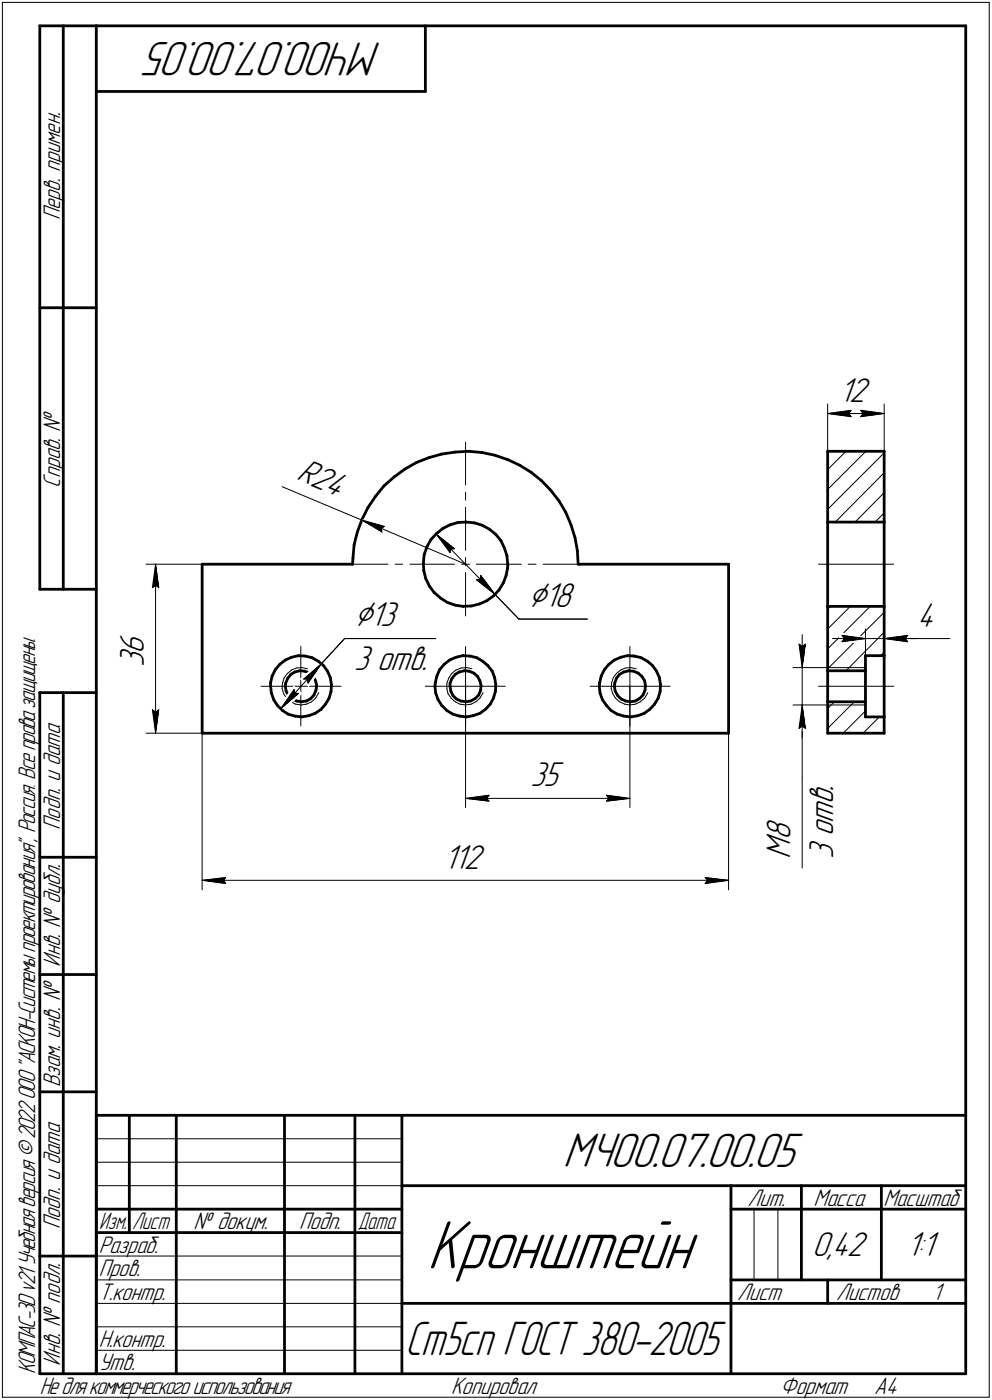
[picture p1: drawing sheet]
<svg xmlns="http://www.w3.org/2000/svg" width="211mm" height="298mm" viewBox="0 0 211 298" stroke-linecap="round" stroke-linejoin="round" font-family="sans-serif">
<defs><g id="words">
<text font-size="15.6" x="90.9" y="270.1">Кронштейн</text>
<g font-size="10.9">
<text x="81.2" y="9" transform="rotate(-180 81.2 9)">МЧ00.07.00.05</text>
<text x="119.8" y="248.5">МЧ00.07.00.05</text>
</g>
<text font-size="10.8" x="86.2" y="288.5">Ст5сп ГОСТ 380-2005</text>
<g font-size="8.5">
<text x="112.4" y="129.3">Ç18</text>
<text x="75.3" y="133.4">Ç13</text>
</g>
<g font-size="7.8">
<text x="178.6" y="85.5">12</text>
<text x="62.9" y="102.1" transform="rotate(23 62.9 102.1)">R24</text>
<text x="195.1" y="133.4">4</text>
<text x="30.6" y="142" transform="rotate(-90 30.6 142)">3</text>
<text x="30.6" y="139.2" transform="rotate(-90 30.6 139.2)">6</text>
<text x="75.3" y="142.6">3 отв.</text>
<text x="112.9" y="167.4">35</text>
<text x="177.3" y="171.2" transform="rotate(-90 177.3 171.2)">в</text>
<text x="177.3" y="168.4" transform="rotate(-90 177.3 168.4)">.</text>
<text x="168.2" y="178.9" transform="rotate(-90 168.2 178.9)">8</text>
<text x="177.3" y="177.9" transform="rotate(-90 177.3 177.9)">о</text>
<text x="177.3" y="175.2" transform="rotate(-90 177.3 175.2)">т</text>
<text x="94.4" y="185">112</text>
<text x="168.2" y="182.8" transform="rotate(-90 168.2 182.8)">M</text>
<text x="177.3" y="182.8" transform="rotate(-90 177.3 182.8)">3</text>
<text x="172.8" y="267.5">0,42</text>
<text x="192.9" y="267.5">1:1</text>
</g>
<g font-size="5.4">
<text x="12.8" y="46.9" transform="rotate(-90 12.8 46.9)">Перв. примен.</text>
<text x="12.8" y="103.8" transform="rotate(-90 12.8 103.8)">Справ. №</text>
<text x="12.8" y="176.7" transform="rotate(-90 12.8 176.7)">Подп. и дата</text>
<text x="12.8" y="205.8" transform="rotate(-90 12.8 205.8)">Инв. № дубл.</text>
<text x="12.8" y="231.6" transform="rotate(-90 12.8 231.6)">Взам. инв. №</text>
<text x="159.1" y="256.8">Лит.</text>
<text x="173.1" y="256.8">Масса</text>
<text x="188" y="256.8">Масштаб</text>
<text x="12.8" y="261.7" transform="rotate(-90 12.8 261.7)">Подп. и дата</text>
<text x="41.2" y="261.8">№ докум.</text>
<text x="63.6" y="261.8">Подп.</text>
<text x="21" y="266.8">Разраб.</text>
<text x="21" y="271.8">Пров.</text>
<text x="21" y="276.8">Т.контр.</text>
<text x="156.9" y="276.8">Лист</text>
<text x="177.9" y="276.8">Листов</text>
<text x="198.4" y="276.8">1</text>
<text x="21" y="286.8">Н.контр.</text>
<text x="7.5" y="292.5" transform="rotate(-90 7.5 292.5)">КОМПАС-3Dv21 Учебнаяверсия©2022ООО&quot;АСКОН-Системыпроектирования&quot;, Россия. Всеправазащищены.</text>
<text x="12.8" y="290.8" transform="rotate(-90 12.8 290.8)">Инв. № подл.</text>
<text x="21" y="291.8">Утв.</text>
<text x="8.5" y="296.7">Недлякоммерческогоиспользования</text>
<text x="96" y="296.8">Копировал</text>
<text x="166" y="296.8">Формат</text>
<text x="186" y="296.8">A4</text>
</g>
<g font-size="5.3">
<text x="21.1" y="261.8">Изм.</text>
<text x="28.1" y="261.8">Лист</text>
<text x="76.1" y="261.8">Дата</text>
</g>
</g></defs>
<g fill="none" stroke="#000" stroke-width=".59">
<path d="M8.5 5.5v120zM8.5 5.5h12zM13.5 5.5v120zM20.5 5.5v287zM20.5 5.5h185zM20.5 19.5h70zM90.5 5.5v14zM205.5 5.5v287zM8.5 65.5h12zM86.1 99.9l2.5-1.4zM88.6 98.5l2.7-1zM91.3 97.5l2.7-.8z"/>
<path d="M94 96.7l2.9-.4zM96.9 96.3l2.8-.2zM99.7 96.1l2.8 .3zM102.5 96.4l2.8 .5zM105.3 96.9l2.7 1zM108 97.9l2.6 1.2zM110.6 99.1l2.4 1.5zM176.1 96.1h12zM176.1 96.1v15.1zM188.1 96.1v15.1zM75.1 118.9l-.1 1.2zM75.4 116l-.3 2.9z"/>
<path d="M76 113.3l-.6 2.7zM77 110.6l-1 2.7zM78.3 108l-1.3 2.6zM79.9 105.7l-1.6 2.3zM81.7 103.5l2.1-1.9zM81.7 103.5l-1.8 2.2zM83.8 101.6l2.3-1.7zM90.1 119.8l.1 1.7zM90.3 118.1l-.2 1.7zM90.8 116.4l-.5 1.7zM91.7 114.9l-.9 1.5zM92.9 113.6l1.3-1.1z"/>
<path d="M92.9 113.6l-1.2 1.3zM94.2 112.5l1.6-.7zM95.8 111.8l1.7-.5zM97.5 111.3l1.7-.1zM99.2 111.2l1.7 .1zM100.9 111.3l1.7 .5zM102.6 111.8l1.5 .9zM104.1 112.7l1.4 1.1zM105.5 113.8l1.1 1.3zM106.6 115.1l.8 1.7zM107.4 116.8l.5 1.6zM107.9 118.4l.1 1.7z"/>
<path d="M113 100.6l2.2 1.8zM115.2 102.4l2 2zM117.2 104.4l1.8 2.3zM119 106.7l1.4 2.4zM120.4 109.1l1.1 2.7zM121.5 111.8l.8 2.7zM122.3 114.5l.6 2.8zM122.9 117.3l.1 2.8zM176.1 111.2h12zM176.1 111.2v17.9zM188.1 111.2v17.9zM8.5 125.5h12z"/>
<path d="M43 120.1v36zM43 120.1h32zM62.1 140l1.4-.4zM63.5 139.6l1.4 .1zM64.9 139.7l1.5 .3zM90.2 121.5l.4 1.7zM90.6 123.2l.8 1.6zM91.4 124.8l1 1.4zM92.4 126.2l1.3 1.1zM93.7 127.3l1.5 1zM95.2 128.3l1.7 .6zM96.9 128.9l1.7 .2z"/>
<path d="M97 140l1.5-.4zM98.5 139.6l1.5 .1zM98.6 129.1l1.7-.1zM100 139.7l1.4 .3zM100.3 129l1.7-.4zM102 128.6l1.5-.7zM103.5 127.9l1.5-1zM106.2 125.6l-1.2 1.3zM107.1 124.1l-.9 1.5zM107.7 122.5l-.6 1.6zM108 120.8l-.3 1.7zM108 120.1v.7z"/>
<path d="M123 120.1h32zM132.1 140l1.4-.4zM133.5 139.6l1.5 .1zM135 139.7l1.4 .3zM155 120.1v36zM176.1 129.1h12zM176.1 129.1v13.7zM184.1 139.6h4zM184.1 139.6v3.2zM188.1 129.1v10.5zM188.1 139.6v13.1zM8.5 147.5v145z"/>
<path d="M8.5 147.5h12zM13.5 147.5v145zM43 156.1h112zM57.6 146.1l.1 1.5zM57.6 145.4v.7zM57.7 147.6l.6 1.4zM57.9 143.9l-.3 1.5zM58.3 149l.7 1.2zM58.6 142.6l-.7 1.3zM59 150.2l1.1 1.1zM59.5 141.5l1.2-1zM59.5 141.5l-.9 1.1z"/>
<path d="M60.1 151.3l1.2 .8zM60.7 140.5l1.4-.5zM60.7 146.1l.2 1.1zM60.8 145.5l-.1 .6zM60.9 147.2l.5 .9zM61.2 144.4l-.4 1.1zM61.3 152.1l1.4 .4zM61.4 148.1l.7 .7zM61.9 143.6l.8-.5zM61.9 143.6l-.7 .8zM62.1 148.8l1 .5zM62.7 152.5l1.6 .2z"/>
<path d="M62.7 143.1l1.1-.3zM63.1 149.3l1 .1zM63.8 142.8l1.1 .1zM64.1 149.4l1.1-.1zM64.3 152.7l1.4-.3zM64.9 142.9l.9 .4zM65.2 149.3l.9-.5zM65.7 152.4l1.4-.5zM65.8 143.3l.8 .7zM66.4 140l1.3 .8zM66.6 144l.5 .9zM66.8 148l-.7 .8z"/>
<path d="M67.1 151.9l1.2-.9zM67.1 144.9l.3 1.1zM67.2 147l-.4 1zM67.4 146l-.2 1zM67.7 140.8l1.1 .9zM68.8 141.7l.9 1.2zM69.3 149.9l-1 1.1zM69.7 142.9l.6 1.4zM70 148.7l-.7 1.2zM70.3 144.3l.2 1.5zM70.4 147.2l-.4 1.5zM70.5 145.8l-.1 1.4z"/>
<path d="M92.5 146.1l.2 1.5zM92.6 145.4l-.1 .7zM92.7 147.6l.5 1.4zM93 143.9l-.4 1.5zM93.2 149l.8 1.2zM93.6 142.6l-.6 1.3zM94 150.2l1.1 1.1zM94.5 141.5l1.2-1zM94.5 141.5l-.9 1.1zM95.1 151.3l1.3 .8zM95.7 140.5l1.3-.5zM95.8 146.1l.1 1.1z"/>
<path d="M95.8 145.5v.6zM95.9 147.2l.5 .9zM96.2 144.4l-.4 1.1zM96.4 148.1l.7 .7zM96.4 152.1l1.4 .4zM96.9 143.6l.8-.5zM96.9 143.6l-.7 .8zM97.1 148.8l.9 .5zM97.7 143.1l1.1-.3zM97.8 152.5l1.4 .2zM98 149.3l1.1 .1zM98.8 142.8l1 .1z"/>
<path d="M99.1 149.4l1.1-.1zM99.2 152.7l1.5-.3zM99.8 142.9l1 .4zM100.2 149.3l.9-.5zM100.7 152.4l1.4-.5zM100.8 143.3l.8 .7zM101.1 148.8l.8-.8zM101.4 140l1.3 .8zM101.6 144l.5 .9zM102.1 144.9l.3 1.1zM102.1 151.9l1.2-.9zM102.3 147l-.4 1z"/>
<path d="M102.4 146l-.1 1zM102.7 140.8l1.1 .9zM103.8 141.7l.9 1.2zM104.3 149.9l-1 1.1zM104.7 142.9l.5 1.4zM105 148.7l-.7 1.2zM105.2 144.3l.3 1.5zM105.4 147.2l-.4 1.5zM105.5 145.8l-.1 1.4zM127.5 146.1l.2 1.5zM127.6 145.4l-.1 .7zM127.7 147.6l.5 1.4z"/>
<path d="M127.9 143.9l-.3 1.5zM128.2 149l.8 1.2zM128.6 142.6l-.7 1.3zM129 150.2l1 1.1zM129.5 141.5l1.2-1zM129.5 141.5l-.9 1.1zM130 151.3l1.3 .8zM130.7 146.1l.2 1.1zM130.7 140.5l1.4-.5zM130.8 145.5l-.1 .6zM130.9 147.2l.5 .9zM131.1 144.4l-.3 1.1z"/>
<path d="M131.3 152.1l1.5 .4zM131.4 148.1l.8 .7zM131.8 143.6l1-.5zM131.8 143.6l-.7 .8zM132.2 148.8l.9 .5zM132.8 143.1l1-.3zM132.8 152.5l1.4 .2zM133.1 149.3l1 .1zM133.8 142.8l1 .1zM134.1 149.4l1.1-.1zM134.2 152.7l1.5-.3zM134.8 142.9l1 .4z"/>
<path d="M135.2 149.3l.9-.5zM135.7 152.4l1.4-.5zM135.8 143.3l.8 .7zM136.1 148.8l.7-.8zM136.4 140l1.4 .8zM136.6 144l.6 .9zM137.1 151.9l1.2-.9zM137.2 144.9l.1 1.1zM137.2 147l-.4 1zM137.3 146l-.1 1zM137.8 140.8l1.1 .9zM138.9 141.7l.8 1.2z"/>
<path d="M139.3 149.9l-1 1.1zM139.7 142.9l.6 1.4zM140 148.7l-.7 1.2zM140.3 144.3l.2 1.5zM140.5 147.2l-.5 1.5zM140.5 145.8v1.4zM176.1 149.4h8zM176.1 142.8h8zM176.1 156.1h12zM176.1 149.4v6.7zM176.1 142.8v6.6zM184.1 152.7h4z"/>
<path d="M184.1 149.4v3.3zM184.1 142.8v6.6zM188.1 152.7v3.4zM8.5 182.5h12zM8.5 207.5h12zM8.5 232.5h12zM20.5 237.5h185zM20.5 237.5v55zM27.5 237.5v25zM37.5 237.5v55zM60.5 237.5v55zM75.5 237.5v55z"/>
<path d="M85.5 237.5v55zM20.5 257.5h65zM85.5 252.5h120zM155.5 252.5v40zM155.5 257.5h15zM170.5 252.5v20zM170.5 257.5h35zM187.5 252.5v20zM8.5 267.5h12zM20.5 262.5h65zM85.5 277.5h70zM155.5 277.5h50z"/>
<path d="M155.5 272.5h50zM176.1 272.5v5zM8.5 292.5h12zM20.5 292.5h185z"/>
</g>
<g fill="none" stroke="#000" stroke-width=".21">
<path d="M.5 .5v297zM.5 .5h210zM210.5 .5v297zM99.1 94.1v9.2zM176.1 100l3.9-3.9zM176.1 86v10.1zM176.1 88.1l5-.7zM176.1 88.1l5 .6zM176.1 88.1h12zM180.6 88.1l.5 .6zM181.1 87.4l-.5 .7zM183.1 88.7l5-.6z"/>
<path d="M183.1 87.4l.5 .7zM183.1 87.4l5 .7zM183.6 88.1l-.5 .6zM184.2 96.1l-8.1 8.1zM188.1 86v10.1zM60 103.6l17 7.1zM77 110.7l4.8 1.4zM77 110.7l4.3 2.6zM77 110.7l22.1 9.4zM81.1 112.5l.7-.4zM81.1 112.5l.2 .8zM92.8 113.7l3.9 3.1z"/>
<path d="M92.8 113.7l3 4zM92.8 113.7l12.5 12.9zM95.9 116.9l.8-.1zM95.9 116.9l-.1 .8zM99.1 104.8v1.7zM99.1 108v9.2zM99.1 118.7v1.8zM176.1 108.5l12-12.1zM186.2 111.2l1.9-2zM188.1 104.9l-6.2 6.3zM188.1 100.7l-10.4 10.5zM31.1 120.1h11.9z"/>
<path d="M32.4 125.1l.7-.5zM33.1 120.1l.7 5zM33.1 124.6l.7 .5zM33.1 120.1l-.7 5zM33.1 120.1v36zM64 137.7v8.4zM73.1 120.1h9.4zM73.3 136l-4.9 5.3zM73.3 136h19.4zM84.1 120.1h1.6zM87.2 120.1h9.5zM98.2 120.1h1.7z"/>
<path d="M99.1 121.9v9.2zM99.1 137.7v8.4zM101.3 120.1h9.6zM101.3 123.4l4 3.2zM101.3 123.4h.9zM102.3 122.5l-.1 .9zM102.3 122.5l3 4.1zM105.3 126.6l5.1 5.2zM110.4 131.8h14.6zM112.4 120.1h1.6zM115.6 120.1h9.5zM134 137.7v8.4z"/>
<path d="M170 137.2l.7 .5zM170 137.2l.7 5zM170.7 137.7l.7-.5zM170.7 135.1v7.1zM171.4 137.2l-.7 5zM174.2 120.1h16zM176.1 138.2l9.1-9.1zM176.1 133.9l4.8-4.8zM176.1 129.7l.6-.6zM177.1 136h7zM179.2 135.3l4.9 .7zM179.2 135.3l.5 .7z"/>
<path d="M179.2 136.7l4.9-.7zM179.7 136l-.5 .7zM184.1 133.9v5.7zM184.1 136h4zM187.4 139.6l.7-.7zM188.1 134.6l-8.1 8.2zM188.1 136h5zM188.1 133.9v5.7zM188.1 136l5 .7zM188.1 136l5-.7zM188.1 136h7.1zM192.6 136l.5 .7z"/>
<path d="M193.1 136h9zM193.1 135.3l-.5 .7zM31.1 156.1h11.9zM32.4 151.1l.7 5zM32.4 151.1l.7 .5zM33.1 151.6l.7-.5zM33.8 151.1l-.7 5zM43 156.1v33.4zM55.5 146.1h8.5zM59.7 151l3.8-3.3zM60 146.6l.4 1.1zM60.1 145.5l-.1 1.1z"/>
<path d="M60.4 147.7l.6 1zM60.5 144.4l-.4 1.1zM61 148.7l.9 .7zM61.1 143.4l1-.7zM61.1 143.4l-.6 1zM61.9 149.4l1 .5zM62.1 142.7l1-.5zM62.6 146.8l-2.9 4.2zM62.6 146.8l.1 .8zM62.7 147.6l.8 .1zM62.9 149.9l1.2 .2zM63.1 142.2h1.2z"/>
<path d="M64 146.1v8.5zM64 146.1h8.6zM64.1 150.1l1.1-.2zM64.3 142.2l1.1 .2zM64.6 144.6h.8zM64.6 144.6l3.8-3.3zM65.2 149.9l1.1-.5zM65.4 144.6l.1 .9zM66.3 149.4l.8-.7zM67.7 147.7l-.6 1zM67.8 147.5l-.1 .2zM68.4 141.3l-2.9 4.2z"/>
<path d="M68.4 141.3l-8.7 9.7zM90.5 146.1h8.6zM95.1 145.5v1.1zM95.1 146.6l.2 1.1zM95.3 147.7l.7 1zM95.5 144.4l-.4 1.1zM96 148.7l.9 .7zM96.1 143.4l.9-.7zM96.1 143.4l-.6 1zM96.9 149.4l1 .5zM97 142.7l1.1-.5zM97.9 149.9l1.2 .2z"/>
<path d="M98.1 142.2h1.2zM99.1 150.1l1.1-.2zM99.1 146.1v8.5zM99.1 146.1h8.4zM99.1 146.1v25.9zM99.3 142.2l1.1 .2zM100.2 149.9l1.1-.5zM101.3 149.4l.8-.7zM102.7 147.7l-.6 1zM102.8 147.5l-.1 .2zM125.6 146.1h8.4zM130 146.6l.4 1.1z"/>
<path d="M130.1 145.5l-.1 1.1zM130.4 147.7l.6 1zM130.5 144.4l-.4 1.1zM131 148.7l.8 .7zM131.1 143.4l1-.7zM131.1 143.4l-.6 1zM131.8 149.4l1.1 .5zM132.1 142.7l1-.5zM132.9 149.9l1.1 .2zM133.1 142.2h1.2zM134 150.1l1.2-.2zM134 146.1v8.5z"/>
<path d="M134 146.1h8.6zM134 146.1v25.9zM134.3 142.2l1.1 .2zM135.2 149.9l1-.5zM136.2 149.4l1-.7zM137.8 147.7l-.6 1zM137.8 147.5v.2zM155 156.1v33.4zM168.7 142.2h7.4zM168.7 150.1h7.4zM170 155.1l.7-.5zM170.7 150.1v15.4z"/>
<path d="M170.7 150.1l-.7 5zM170.7 154.6l.7 .5zM170.7 150.1l.7 5zM170.7 150.1v7zM170.7 142.2v7.9zM174.2 146.1h16zM176.1 142.2h8zM176.1 150.1h8zM176.1 155.1l5.7-5.7zM176.1 150.9l1.4-1.5zM176.1 142.4l12-12zM179.4 156.1l4.7-4.7z"/>
<path d="M183.6 156.1l3.5-3.4zM187.9 156.1l.2-.2zM99.1 170l5-.7zM99.1 170l5 .6zM99.1 170h34.9zM103.5 170l.6 .6zM104.1 169.3l-.6 .7zM129 170.6l5-.6zM129 169.3l.5 .7zM129 169.3l5 .7zM129.5 170l-.5 .6zM170.7 165.5v19.3z"/>
<path d="M43 187.5l5-.6zM43 187.5l5 .6zM43 187.5h112zM47.6 187.5l.4 .6zM48 186.9l-.4 .6zM150 188.1l5-.6zM150 186.9l.5 .6zM150 186.9l5 .6zM150.5 187.5l-.5 .6zM20.5 247.5h65zM20.5 252.5h65zM20.5 242.5h65z"/>
<path d="M160.4 257.5v15zM165.5 257.5v15zM20.5 267.5h65zM20.5 272.5h65zM20.5 277.5h65zM.5 297.5h210zM20.5 282.5h65zM20.5 287.5h65z"/>
</g>
<g fill="#fff" stroke="#fff" stroke-width=".21">
<path d="M25 134.3h7.1zM25 134.4h7.1zM25 134.5h7.1zM25 134.5h7.1zM25 134.6h7.1zM25 134.7h7.1zM25 134.8h7.1zM25 134.9h7.1zM25 135h7.1zM25 135h7.1zM25 135.1h7.1zM25 135.2h7.1zM25 135.3h7.1zM25 135.4h7.1zM25 135.5h7.1zM25 135.6h7.1zM25 135.6h7.1zM25 135.7h7.1zM25 135.8h7.1zM25 135.9h7.1zM25 136h7.1zM25 136.1h7.1zM25 136.1h7.1zM25 136.2h7.1zM25 136.3h7.1zM25 136.4h7.1zM25 136.5h7.1zM25 136.6h7.1zM25 136.7h7.1zM25 136.7h7.1zM25 136.8h7.1zM25 136.9h7.1zM25 137h7.1zM25 137.1h7.1zM25 137.2h7.1zM25 137.2h7.1zM25 137.3h7.1zM25 137.4h7.1zM25 137.5h7.1zM25 137.6h7.1zM25 137.7h7.1zM25 137.8h7.1zM25 137.8h7.1zM25 137.9h7.1zM25 138h7.1zM25 138.1h7.1zM25 138.2h7.1zM25 138.3h7.1zM25 138.3h7.1zM25 138.4h7.1zM25 138.5h7.1zM25 138.6h7.1zM25 138.7h7.1zM25 138.8h7.1zM25 138.9h7.1zM25 138.9h7.1zM25 139h7.1zM25 139.1h7.1zM25 139.2h7.1zM25 139.3h7.1zM25 139.4h7.1zM25 139.4h7.1zM25 139.5h7.1zM25 139.6h7.1zM25 139.7h7.1zM25 139.8h7.1zM25 139.9h7.1zM25 140h7.1zM25 140h7.1zM25 140.1h7.1zM25 140.2h7.1zM25 140.3h7.1zM25 140.4h7.1zM25 140.5h7.1zM25 140.5h7.1zM25 140.6h7.1zM25 140.7h7.1zM25 140.8h7.1zM25 140.9h7.1zM25 141h7.1zM25 141.1h7.1zM25 141.1h7.1zM25 141.2h7.1zM25 141.3h7.1zM25 141.4h7.1zM25 141.5h7.1zM25 141.6h7.1zM25 141.6h7.1zM25 141.7h7.1zM25 141.8h7.1zM25 141.9h7.1z"/>
<path d="M33 120.4h.3zM33 120.5h.3zM32.9 120.6h.5zM32.9 120.6h.5zM32.9 120.7h.5zM32.9 120.8h.5zM32.9 120.9h.5zM32.8 121h.7zM32.8 121.1h.7zM32.7 121.2h.9zM32.7 121.2h.9zM32.6 121.3h1zM32.6 121.4h1.1zM32.6 121.5h1.1zM32.5 121.6h1.3zM32.5 121.7h1.3zM32.4 121.8h1.5zM32.4 121.8h1.5zM32.3 121.9h1.6zM32.3 122h1.7zM32.3 122.1h1.7zM32.3 122.2h1.7zM32.3 122.3h1.7zM32.3 122.3h1.7zM32.3 122.4h1.7zM32.3 122.5h1.7zM32.3 122.6h1.7zM32.3 122.7h1.7zM32.3 122.8h1.7zM32.3 122.9h1.7zM32.3 122.9h1.7zM32.3 123h1.7zM32.3 123.1h1.7zM32.3 123.2h1.8zM32.3 123.3h1.8zM32.3 123.4h1.8zM32.2 123.4h1.9zM32.2 123.5h1.9zM32.2 123.6h1.9zM32.2 123.7h1.9zM32.2 123.8h1.9zM32.2 123.9h2zM32.2 124h2zM32.2 124h2zM32.2 124.1h2zM32.1 124.2h2.1zM32.1 124.3h2.1zM32.1 124.4h2.1zM32.1 124.5h2.2zM32.1 124.5h2.2zM32.1 124.6h2.2zM32.1 124.7h2.2zM32.1 124.8h2.2zM32.1 124.9h2.2zM32 125h2.3zM32 125.1h2.4zM32 125.1h2.4zM32 125.2h2.4zM32 125.3h2.4zM32 125.4h2.4zM32 125.5h2.4zM32 125.6h2.4z"/>
<path d="M31.9 150.6h2.5zM32 150.7h2.4zM32 150.8h2.4zM32 150.9h2.4zM32 151h2.4zM32 151h2.4zM32 151.1h2.4zM32 151.2h2.4zM32 151.3h2.3zM32.1 151.4h2.2zM32.1 151.5h2.2zM32.1 151.6h2.2zM32.1 151.6h2.2zM32.1 151.7h2.2zM32.1 151.8h2.2zM32.1 151.9h2.1zM32.1 152h2.1zM32.1 152.1h2.1zM32.2 152.1h2zM32.2 152.2h2zM32.2 152.3h2zM32.2 152.4h2zM32.2 152.5h1.9zM32.2 152.6h1.9zM32.2 152.7h1.9zM32.2 152.7h1.9zM32.2 152.8h1.9zM32.3 152.9h1.8zM32.3 153h1.8zM32.3 153.1h1.8zM32.3 153.2h1.7zM32.3 153.2h1.7zM32.3 153.3h1.7zM32.3 153.4h1.7zM32.3 153.5h1.7zM32.3 153.6h1.7zM32.3 153.7h1.7zM32.3 153.8h1.7zM32.3 153.8h1.7zM32.3 153.9h1.7zM32.3 154h1.7zM32.3 154.1h1.7zM32.3 154.2h1.7zM32.3 154.3h1.7zM32.3 154.3h1.6zM32.4 154.4h1.5zM32.4 154.5h1.5zM32.5 154.6h1.3zM32.5 154.7h1.3zM32.6 154.8h1.1zM32.6 154.9h1.1zM32.6 154.9h1zM32.7 155h.9zM32.7 155.1h.9zM32.8 155.2h.7zM32.8 155.3h.7zM32.9 155.4h.5zM32.9 155.4h.5zM32.9 155.5h.5zM32.9 155.6h.5zM32.9 155.7h.5zM33 155.8h.3zM33 155.9h.3z"/>
<path d="M77 110.7h1.9zM77 110.8h2.2zM77.1 110.9h2.4zM77.2 111h2.6zM77.3 111.1h2.8zM77.4 111.2h3zM77.5 111.3h3.2zM77.6 111.3h3.4zM77.6 111.4h3.7zM77.7 111.5h3.9zM77.8 111.6h4.1zM77.9 111.7h4.3zM78 111.8h4.5zM78.1 111.8h4.4zM78.1 111.9h4.4zM78.2 112h4.2zM78.3 112.1h4.1zM78.3 112.2h4.1zM78.5 112.3h3.8zM78.7 112.4h3.6zM78.8 112.4h3.5zM78.9 112.5h3.3zM79.1 112.6h3.1zM79.2 112.7h3zM79.4 112.8h2.7zM79.5 112.9h2.6zM79.7 112.9h2.3zM79.8 113h2.2zM79.9 113.1h2.1zM80.1 113.2h1.9zM80.3 113.3h1.7zM80.4 113.4h1.5zM80.5 113.5h1.4zM80.7 113.5h1.1zM80.9 113.6h.9zM81 113.7h.7zM81.1 113.8h.6zM81.3 113.9h.3zM81.4 114h.2z"/>
<path d="M65 96.9h.3zM65 97h.4zM64.9 97.1h.8zM64.9 97.2h1zM64.9 97.3h1.1zM64.9 97.4h1.4zM64.9 97.5h1.6zM64.8 97.5h1.8zM64.8 97.6h2.1zM64.7 97.7h2.4zM64.7 97.8h2.5zM64.7 97.9h2.8zM64.6 98h3zM64.6 98h3.2zM64.5 98.1h3.6zM64.5 98.2h3.7zM64.5 98.3h3.9zM64.4 98.4h4.3zM64.4 98.5h4.4zM64.3 98.6h4.7zM64.3 98.6h5zM64.3 98.7h5.1zM64.3 98.8h5.3zM64.3 98.9h5.5zM64.2 99h5.8zM64.2 99.1h6zM64.1 99.1h6.3zM64.1 99.2h6.5zM64.1 99.3h6.7zM64 99.4h7zM64 99.5h7.2zM63.9 99.6h7.5zM63.9 99.7h7.7zM63.9 99.7h7.9zM63.8 99.8h8.2zM63.8 99.9h8.4zM63.8 100h8.6zM63.8 100.1h8.8zM63.7 100.2h9.1zM63.7 100.2h9.3zM63.7 100.3h9.5zM63.6 100.4h9.8zM63.6 100.5h10zM63.5 100.6h10.2zM63.5 100.7h10.5zM63.5 100.8h10.7zM63.4 100.8h10.9zM63.4 100.9h11.2zM63.3 101h11.5zM63.3 101.1h11.6zM63.3 101.2h11.9zM63.2 101.3h12.2zM63.2 101.3h12.3zM63.2 101.4h12.3zM63.2 101.5h12.3zM63.2 101.6h12.2zM63.1 101.7h12.3zM63.1 101.8h12.3zM63 101.9h12.4zM63 101.9h12.3zM62.9 102h12.4zM62.9 102.1h12.4zM62.9 102.2h12.3zM62.8 102.3h12.4zM62.8 102.4h12.3zM62.7 102.4h12.4zM62.7 102.5h12.3zM62.7 102.6h12.3zM62.7 102.7h12.3zM62.7 102.8h12.2zM62.6 102.9h12.3zM62.6 103h12.2zM62.6 103h12.2zM62.5 103.1h12.3zM62.5 103.2h12.3zM62.4 103.3h12.4zM62.4 103.4h12.3zM62.3 103.5h12.4zM62.6 103.5h12zM62.7 103.6h11.9zM63 103.7h11.5zM63.2 103.8h11.3zM63.3 103.9h11.2zM63.6 104h10.8zM63.8 104.1h10.6zM63.9 104.1h10.4zM64.2 104.2h10.1zM64.3 104.3h10zM64.6 104.4h9.7zM64.8 104.5h9.5zM64.9 104.6h9.3zM65.2 104.6h9zM65.4 104.7h8.7zM65.5 104.8h8.6zM65.8 104.9h8.2zM66 105h8zM66.1 105.1h7.9zM66.4 105.2h7.5zM66.5 105.2h7.4zM66.8 105.3h7zM67 105.4h6.8zM67.1 105.5h6.6zM67.4 105.6h6.3zM67.6 105.7h6.1zM67.7 105.7h6zM68 105.8h5.7zM68.2 105.9h5.4zM68.3 106h5.3zM68.6 106.1h4.9zM68.7 106.2h4.8zM69 106.3h4.5zM69.2 106.3h4.2zM69.3 106.4h4.1zM69.6 106.5h3.7zM69.8 106.6h3.5zM69.9 106.7h3.3zM70.2 106.8h3zM70.4 106.8h2.8zM70.5 106.9h2.7zM70.8 107h2.4zM71 107.1h2.1zM71.2 107.2h1.9zM71.4 107.3h1.6zM71.5 107.4h1.5zM71.8 107.4h1.2zM72 107.5h.9zM72.1 107.6h.8zM72.4 107.7h.4zM72.6 107.8h.2z"/>
<path d="M62.4 146.2h.3zM62.3 146.3h.4zM62.3 146.4h.5zM62.2 146.5h.7zM62.1 146.6h.9zM62.1 146.6h1zM62.1 146.7h1.1zM62 146.8h1.2zM61.9 146.9h1.4zM61.9 147h1.6zM61.8 147.1h1.8zM61.7 147.2h2zM61.6 147.2h2.2zM61.6 147.3h2.3zM61.6 147.4h2.4zM61.5 147.5h2.6zM61.4 147.6h2.8zM61.4 147.7h2.9zM61.3 147.7h2.9zM61.2 147.8h2.9zM61.2 147.9h2.8zM61.1 148h2.8zM61 148.1h2.8zM61 148.2h2.7zM61 148.3h2.6zM60.9 148.3h2.6zM60.8 148.4h2.6zM60.8 148.5h2.5zM60.7 148.6h2.5zM60.6 148.7h2.5zM60.5 148.8h2.5zM60.5 148.8h2.4zM60.5 148.9h2.3zM60.4 149h2.3zM60.3 149.1h2.4zM60.3 149.2h2.2zM60.3 149.3h2.1zM60.3 149.4h2zM60.2 149.4h2zM60.2 149.5h1.9zM60.2 149.6h1.9zM60.1 149.7h1.8zM60.1 149.8h1.7zM60.1 149.9h1.6zM60 149.9h1.6zM60 150h1.6zM60 150.1h1.4zM59.9 150.2h1.3zM59.9 150.3h1.1zM59.9 150.4h1zM59.9 150.5h.8zM59.9 150.5h.6zM59.9 150.6h.5zM59.8 150.7h.4zM59.8 150.8h.2z"/>
<path d="M68.2 141.4h.2zM68.1 141.5h.3zM67.9 141.6h.4zM67.7 141.6h.6zM67.6 141.7h.7zM67.4 141.8h.8zM67.2 141.9h1zM67.1 142h1.1zM66.9 142.1h1.3zM66.7 142.2h1.5zM66.6 142.2h1.5zM66.5 142.3h1.6zM66.5 142.4h1.6zM66.4 142.5h1.6zM66.2 142.6h1.8zM66.1 142.7h1.9zM66 142.7h1.9zM66 142.8h1.9zM65.9 142.9h2zM65.7 143h2.1zM65.6 143.1h2.2zM65.5 143.2h2.2zM65.4 143.3h2.3zM65.3 143.3h2.3zM65.2 143.4h2.4zM65.1 143.5h2.5zM65 143.6h2.5zM64.9 143.7h2.5zM64.8 143.8h2.6zM64.7 143.8h2.6zM64.6 143.9h2.6zM64.5 144h2.7zM64.4 144.1h2.7zM64.3 144.2h2.8zM64.2 144.3h2.8zM64.1 144.4h2.9zM64 144.4h2.9zM63.8 144.5h3zM63.9 144.6h2.9zM64 144.7h2.7zM64.1 144.8h2.5zM64.2 144.9h2.4zM64.3 144.9h2.2zM64.3 145h2.2zM64.4 145.1h2.1zM64.5 145.2h1.9zM64.6 145.3h1.7zM64.7 145.4h1.5zM64.9 145.5h1.3zM64.9 145.5h1.2zM65 145.6h1zM65.1 145.7h.9zM65.2 145.8h.8zM65.3 145.9h.6zM65.4 146h.5zM65.4 146h.4zM65.5 146.1h.2z"/>
<path d="M75.4 127.7h10.1zM75.4 127.8h10.1zM75.4 127.8h10.1zM75.4 127.9h10.1zM75.4 128h10.1zM75.4 128.1h10.1zM75.4 128.2h10.1zM75.4 128.3h10.1zM75.4 128.4h10.1zM75.4 128.4h10.1zM75.4 128.5h10.1zM75.4 128.6h10.1zM75.4 128.7h10.1zM75.4 128.8h10.1zM75.4 128.9h10.1zM75.4 128.9h10.1zM75.4 129h10.1zM75.4 129.1h10.1zM75.4 129.2h10.1zM75.4 129.3h10.1zM75.4 129.4h10.1zM75.4 129.5h10.1zM75.4 129.5h10.1zM75.4 129.6h10.1zM75.4 129.7h10.1zM75.4 129.8h10.1zM75.4 129.9h10.1zM75.4 130h10.1zM75.4 130h10.1zM75.4 130.1h10.1zM75.4 130.2h10.1zM75.4 130.3h10.1zM75.4 130.4h10.1zM75.4 130.5h10.1zM75.4 130.6h10.1zM75.4 130.6h10.1zM75.4 130.7h10.1zM75.4 130.8h10.1zM75.4 130.9h10.1zM75.4 131h10.1zM75.4 131.1h10.1zM75.4 131.1h10.1zM75.4 131.2h10.1zM75.4 131.3h10.1zM75.4 131.4h10.1zM75.4 131.5h10.1zM75.4 131.6h10.1zM75.4 131.7h10.1zM75.4 131.7h10.1zM75.4 131.8h10.1zM75.4 131.9h10.1zM75.4 132h10.1zM75.4 132.1h10.1zM75.4 132.2h10.1zM75.4 132.2h10.1zM75.4 132.3h10.1zM75.4 132.4h10.1zM75.4 132.5h10.1zM75.4 132.6h10.1zM75.4 132.7h10.1zM75.4 132.8h10.1zM75.4 132.8h10.1zM75.4 132.9h10.1zM75.4 133h10.1zM75.4 133.1h10.1zM75.4 133.2h10.1zM75.4 133.3h10.1zM75.4 133.3h10.1zM75.4 133.4h10.1zM75.4 133.5h10.1zM75.4 133.6h10.1zM75.4 133.7h10.1zM75.4 133.8h10.1zM75.4 133.9h10.1zM75.4 133.9h10.1zM75.4 134h10.1zM75.4 134.1h10.1zM75.4 134.2h10.1zM75.4 134.3h10.1zM75.4 134.4h10.1zM75.4 134.5h10.1zM75.4 134.5h10.1zM75.4 134.6h10.1zM75.4 134.7h10.1zM75.4 134.8h10.1zM75.4 134.9h10.1z"/>
<path d="M75.4 137h15.3zM75.4 137.1h15.3zM75.4 137.2h15.3zM75.4 137.2h15.3zM75.4 137.3h15.3zM75.4 137.4h15.3zM75.4 137.5h15.3zM75.4 137.6h15.3zM75.4 137.7h15.3zM75.4 137.8h15.3zM75.4 137.8h15.3zM75.4 137.9h15.3zM75.4 138h15.3zM75.4 138.1h15.3zM75.4 138.2h15.3zM75.4 138.3h15.3zM75.4 138.3h15.3zM75.4 138.4h15.3zM75.4 138.5h15.3zM75.4 138.6h15.3zM75.4 138.7h15.3zM75.4 138.8h15.3zM75.4 138.9h15.3zM75.4 138.9h15.3zM75.4 139h15.3zM75.4 139.1h15.3zM75.4 139.2h15.3zM75.4 139.3h15.3zM75.4 139.4h15.3zM75.4 139.4h15.3zM75.4 139.5h15.3zM75.4 139.6h15.3zM75.4 139.7h15.3zM75.4 139.8h15.3zM75.4 139.9h15.3zM75.4 140h15.3zM75.4 140h15.3zM75.4 140.1h15.3zM75.4 140.2h15.3zM75.4 140.3h15.3zM75.4 140.4h15.3zM75.4 140.5h15.3zM75.4 140.5h15.3zM75.4 140.6h15.3zM75.4 140.7h15.3zM75.4 140.8h15.3zM75.4 140.9h15.3zM75.4 141h15.3zM75.4 141.1h15.3zM75.4 141.1h15.3zM75.4 141.2h15.3zM75.4 141.3h15.3zM75.4 141.4h15.3zM75.4 141.5h15.3zM75.4 141.6h15.3zM75.4 141.6h15.3zM75.4 141.7h15.3zM75.4 141.8h15.3zM75.4 141.9h15.3zM75.4 142h15.3zM75.4 142.1h15.3zM75.4 142.2h15.3zM75.4 142.2h15.3zM75.4 142.3h15.3zM75.4 142.4h15.3zM75.4 142.5h15.3zM75.4 142.6h15.3zM75.4 142.7h15.3zM75.4 142.7h15.3zM75.4 142.8h15.3zM75.4 142.9h15.3zM75.4 143h15.3zM75.4 143.1h15.3zM75.4 143.2h15.3zM75.4 143.3h15.3zM75.4 143.3h15.3zM75.4 143.4h15.3zM75.4 143.5h15.3zM75.4 143.6h15.3zM75.4 143.7h15.3zM75.4 143.8h15.3zM75.4 143.8h15.3zM75.4 143.9h15.3zM75.4 144h15.3z"/>
<path d="M92.9 113.8h.1zM92.9 113.9h.3zM93 114h.4zM93 114h.6zM93 114.1h.8zM93 114.2h1zM93 114.3h1.2zM93.1 114.4h1.3zM93.1 114.5h1.5zM93.1 114.6h1.6zM93.2 114.6h1.6zM93.2 114.7h1.7zM93.2 114.8h1.9zM93.3 114.9h1.9zM93.3 115h1.9zM93.4 115.1h1.9zM93.4 115.1h2.1zM93.4 115.2h2.2zM93.5 115.3h2.2zM93.5 115.4h2.3zM93.5 115.5h2.4zM93.6 115.6h2.4zM93.6 115.7h2.5zM93.7 115.7h2.5zM93.8 115.8h2.6zM93.8 115.9h2.6zM93.9 116h2.6zM94 116.1h2.6zM94.1 116.2h2.7zM94.1 116.2h2.8zM94.1 116.3h2.8zM94.2 116.4h2.8zM94.3 116.5h2.9zM94.4 116.6h2.9zM94.4 116.7h3zM94.5 116.8h3zM94.6 116.8h2.8zM94.7 116.9h2.6zM94.7 117h2.5zM94.7 117.1h2.4zM94.8 117.2h2.2zM94.9 117.3h2zM94.9 117.3h2zM95 117.4h1.8zM95.1 117.5h1.6zM95.2 117.6h1.4zM95.2 117.7h1.3zM95.2 117.8h1.2zM95.3 117.9h1.1zM95.4 117.9h.9zM95.5 118h.7zM95.5 118.1h.6zM95.6 118.2h.4zM95.7 118.3h.2z"/>
<path d="M102.3 121.8h.1zM102.2 121.9h.3zM102.1 122h.5zM102 122.1h.6zM101.9 122.2h.8zM101.9 122.3h.9zM101.8 122.3h1.1zM101.7 122.4h1.2zM101.6 122.5h1.4zM101.5 122.6h1.5zM101.4 122.7h1.6zM101.3 122.8h1.8zM101.3 122.9h1.9zM101.2 122.9h2.1zM101.1 123h2.2zM101 123.1h2.4zM100.9 123.2h2.6zM100.8 123.3h2.7zM100.8 123.4h2.7zM100.7 123.4h2.9zM100.6 123.5h3.1zM100.8 123.6h2.9zM100.8 123.7h3zM100.9 123.8h3zM101.1 123.9h2.9zM101.2 124h2.8zM101.3 124h2.8zM101.4 124.1h2.7zM101.5 124.2h2.6zM101.6 124.3h2.6zM101.7 124.4h2.6zM101.9 124.5h2.5zM101.9 124.5h2.5zM102 124.6h2.5zM102.2 124.7h2.4zM102.3 124.8h2.3zM102.4 124.9h2.2zM102.5 125h2.1zM102.6 125.1h2.1zM102.7 125.1h2zM102.8 125.2h2zM103 125.3h1.8zM103 125.4h1.8zM103.1 125.5h1.8zM103.3 125.6h1.6zM103.4 125.6h1.6zM103.5 125.7h1.5zM103.5 125.8h1.6zM103.8 125.9h1.3zM104 126h1.1zM104.1 126.1h1.1zM104.4 126.2h.8zM104.6 126.2h.6zM104.7 126.3h.5zM105 126.4h.3zM105.2 126.5h.1z"/>
<path d="M112.4 123.5h10.5zM112.4 123.6h10.5zM112.4 123.7h10.5zM112.4 123.8h10.5zM112.4 123.9h10.5zM112.4 124h10.5zM112.4 124h10.5zM112.4 124.1h10.5zM112.4 124.2h10.5zM112.4 124.3h10.5zM112.4 124.4h10.5zM112.4 124.5h10.5zM112.4 124.5h10.5zM112.4 124.6h10.5zM112.4 124.7h10.5zM112.4 124.8h10.5zM112.4 124.9h10.5zM112.4 125h10.5zM112.4 125.1h10.5zM112.4 125.1h10.5zM112.4 125.2h10.5zM112.4 125.3h10.5zM112.4 125.4h10.5zM112.4 125.5h10.5zM112.4 125.6h10.5zM112.4 125.6h10.5zM112.4 125.7h10.5zM112.4 125.8h10.5zM112.4 125.9h10.5zM112.4 126h10.5zM112.4 126.1h10.5zM112.4 126.2h10.5zM112.4 126.2h10.5zM112.4 126.3h10.5zM112.4 126.4h10.5zM112.4 126.5h10.5zM112.4 126.6h10.5zM112.4 126.7h10.5zM112.4 126.7h10.5zM112.4 126.8h10.5zM112.4 126.9h10.5zM112.4 127h10.5zM112.4 127.1h10.5zM112.4 127.2h10.5zM112.4 127.3h10.5zM112.4 127.3h10.5zM112.4 127.4h10.5zM112.4 127.5h10.5zM112.4 127.6h10.5zM112.4 127.7h10.5zM112.4 127.8h10.5zM112.4 127.8h10.5zM112.4 127.9h10.5zM112.4 128h10.5zM112.4 128.1h10.5zM112.4 128.2h10.5zM112.4 128.3h10.5zM112.4 128.4h10.5zM112.4 128.4h10.5zM112.4 128.5h10.5zM112.4 128.6h10.5zM112.4 128.7h10.5zM112.4 128.8h10.5zM112.4 128.9h10.5zM112.4 128.9h10.5zM112.4 129h10.5zM112.4 129.1h10.5zM112.4 129.2h10.5zM112.4 129.3h10.5zM112.4 129.4h10.5zM112.4 129.5h10.5zM112.4 129.5h10.5zM112.4 129.6h10.5zM112.4 129.7h10.5zM112.4 129.8h10.5zM112.4 129.9h10.5zM112.4 130h10.5zM112.4 130h10.5zM112.4 130.1h10.5zM112.4 130.2h10.5zM112.4 130.3h10.5zM112.4 130.4h10.5zM112.4 130.5h10.5zM112.4 130.6h10.5zM112.4 130.6h10.5zM112.4 130.7h10.5z"/>
<path d="M94.4 179.3h9.2zM94.4 179.4h9.2zM94.4 179.5h9.2zM94.4 179.6h9.2zM94.4 179.7h9.2zM94.4 179.7h9.2zM94.4 179.8h9.2zM94.4 179.9h9.2zM94.4 180h9.2zM94.4 180.1h9.2zM94.4 180.2h9.2zM94.4 180.3h9.2zM94.4 180.3h9.2zM94.4 180.4h9.2zM94.4 180.5h9.2zM94.4 180.6h9.2zM94.4 180.7h9.2zM94.4 180.8h9.2zM94.4 180.8h9.2zM94.4 180.9h9.2zM94.4 181h9.2zM94.4 181.1h9.2zM94.4 181.2h9.2zM94.4 181.3h9.2zM94.4 181.4h9.2zM94.4 181.4h9.2zM94.4 181.5h9.2zM94.4 181.6h9.2zM94.4 181.7h9.2zM94.4 181.8h9.2zM94.4 181.9h9.2zM94.4 181.9h9.2zM94.4 182h9.2zM94.4 182.1h9.2zM94.4 182.2h9.2zM94.4 182.3h9.2zM94.4 182.4h9.2zM94.4 182.5h9.2zM94.4 182.5h9.2zM94.4 182.6h9.2zM94.4 182.7h9.2zM94.4 182.8h9.2zM94.4 182.9h9.2zM94.4 183h9.2zM94.4 183h9.2zM94.4 183.1h9.2zM94.4 183.2h9.2zM94.4 183.3h9.2zM94.4 183.4h9.2zM94.4 183.5h9.2zM94.4 183.6h9.2zM94.4 183.6h9.2zM94.4 183.7h9.2zM94.4 183.8h9.2zM94.4 183.9h9.2zM94.4 184h9.2zM94.4 184.1h9.2zM94.4 184.1h9.2zM94.4 184.2h9.2zM94.4 184.3h9.2zM94.4 184.4h9.2zM94.4 184.5h9.2zM94.4 184.6h9.2zM94.4 184.7h9.2zM94.4 184.7h9.2zM94.4 184.8h9.2zM94.4 184.9h9.2zM94.4 185h9.2zM94.4 185.1h9.2zM94.4 185.2h9.2zM94.4 185.3h9.2zM94.4 185.3h9.2zM94.4 185.4h9.2zM94.4 185.5h9.2zM94.4 185.6h9.2zM94.4 185.7h9.2zM94.4 185.8h9.2zM94.4 185.8h9.2zM94.4 185.9h9.2zM94.4 186h9.2zM94.4 186.1h9.2zM94.4 186.2h9.2zM94.4 186.3h9.2zM94.4 186.4h9.2zM94.4 186.4h9.2z"/>
<path d="M47.9 186.4h.6zM47.3 186.4h1.2zM46.7 186.5h1.8zM46.1 186.6h2.4zM45.5 186.7h3zM44.8 186.8h3.7zM44.6 186.9h3.9zM44.4 186.9h4.1zM44.2 187h4.3zM43.9 187.1h4.6zM43.7 187.2h4.8zM43.5 187.3h5zM43.3 187.4h5.2zM43 187.5h5.5zM43.3 187.5h5.2zM43.4 187.6h5.1zM43.6 187.7h4.9zM43.9 187.8h4.6zM44 187.9h4.5zM44.2 188h4.3zM44.4 188h4.1zM44.6 188.1h3.9zM44.8 188.2h3.7zM45.5 188.3h3zM46.1 188.4h2.4zM46.7 188.5h1.8zM47.3 188.6h1.2zM47.9 188.6h.6z"/>
<path d="M149.5 186.4h.7zM149.5 186.4h1.3zM149.5 186.5h1.9zM149.5 186.6h2.6zM149.5 186.7h3.2zM149.5 186.8h3.7zM149.5 186.9h4zM149.5 186.9h4.3zM149.5 187h4.4zM149.5 187.1h4.7zM149.5 187.2h4.9zM149.5 187.3h5.1zM149.5 187.4h5.4zM149.5 187.5h5.5zM149.5 187.5h5.4zM149.5 187.6h5.2zM149.5 187.7h4.9zM149.5 187.8h4.8zM149.5 187.9h4.6zM149.5 188h4.3zM149.5 188h4.2zM149.5 188.1h4zM149.5 188.2h3.7zM149.5 188.3h3.2zM149.5 188.4h2.6zM149.5 188.5h1.9zM149.5 188.6h1.3zM149.5 188.6h.7z"/>
<path d="M112.9 161.9h7.3zM112.9 162h7.3zM112.9 162.1h7.3zM112.9 162.1h7.3zM112.9 162.2h7.3zM112.9 162.3h7.3zM112.9 162.4h7.3zM112.9 162.5h7.3zM112.9 162.6h7.3zM112.9 162.6h7.3zM112.9 162.7h7.3zM112.9 162.8h7.3zM112.9 162.9h7.3zM112.9 163h7.3zM112.9 163.1h7.3zM112.9 163.2h7.3zM112.9 163.2h7.3zM112.9 163.3h7.3zM112.9 163.4h7.3zM112.9 163.5h7.3zM112.9 163.6h7.3zM112.9 163.7h7.3zM112.9 163.7h7.3zM112.9 163.8h7.3zM112.9 163.9h7.3zM112.9 164h7.3zM112.9 164.1h7.3zM112.9 164.2h7.3zM112.9 164.3h7.3zM112.9 164.3h7.3zM112.9 164.4h7.3zM112.9 164.5h7.3zM112.9 164.6h7.3zM112.9 164.7h7.3zM112.9 164.8h7.3zM112.9 164.8h7.3zM112.9 164.9h7.3zM112.9 165h7.3zM112.9 165.1h7.3zM112.9 165.2h7.3zM112.9 165.3h7.3zM112.9 165.4h7.3zM112.9 165.4h7.3zM112.9 165.5h7.3zM112.9 165.6h7.3zM112.9 165.7h7.3zM112.9 165.8h7.3zM112.9 165.9h7.3zM112.9 165.9h7.3zM112.9 166h7.3zM112.9 166.1h7.3zM112.9 166.2h7.3zM112.9 166.3h7.3zM112.9 166.4h7.3zM112.9 166.5h7.3zM112.9 166.5h7.3zM112.9 166.6h7.3zM112.9 166.7h7.3zM112.9 166.8h7.3zM112.9 166.9h7.3zM112.9 167h7.3zM112.9 167h7.3zM112.9 167.1h7.3zM112.9 167.2h7.3zM112.9 167.3h7.3zM112.9 167.4h7.3zM112.9 167.5h7.3zM112.9 167.6h7.3zM112.9 167.6h7.3zM112.9 167.7h7.3zM112.9 167.8h7.3zM112.9 167.9h7.3zM112.9 168h7.3zM112.9 168.1h7.3zM112.9 168.1h7.3zM112.9 168.2h7.3zM112.9 168.3h7.3zM112.9 168.4h7.3zM112.9 168.5h7.3zM112.9 168.6h7.3zM112.9 168.7h7.3zM112.9 168.7h7.3zM112.9 168.8h7.3zM112.9 168.9h7.3z"/>
<path d="M104 168.8h.6zM103.4 168.9h1.2zM102.7 169h1.9zM102.1 169.1h2.5zM101.5 169.2h3.1zM100.8 169.2h3.8zM100.7 169.3h3.9zM100.5 169.4h4.1zM100.2 169.5h4.4zM100.1 169.6h4.5zM99.9 169.7h4.7zM99.7 169.8h4.9zM99.5 169.8h5.1zM99.3 169.9h5.3zM99.1 170h5.5zM99.3 170.1h5.3zM99.6 170.2h5zM99.7 170.3h4.9zM100 170.3h4.6zM100.2 170.4h4.4zM100.4 170.5h4.2zM100.7 170.6h3.9zM100.8 170.7h3.8zM101.5 170.8h3.1zM102.1 170.9h2.5zM102.7 170.9h1.9zM103.4 171h1.2zM104 171.1h.6z"/>
<path d="M128.5 168.8h.7zM128.5 168.9h1.3zM128.5 169h1.9zM128.5 169.1h2.6zM128.5 169.2h3.2zM128.5 169.2h3.7zM128.5 169.3h4zM128.5 169.4h4.2zM128.5 169.5h4.3zM128.5 169.6h4.6zM128.5 169.7h4.8zM128.5 169.8h4.9zM128.5 169.8h5.2zM128.5 169.9h5.4zM128.5 170h5.5zM128.5 170.1h5.4zM128.5 170.2h5.1zM128.5 170.3h4.9zM128.5 170.3h4.7zM128.5 170.4h4.4zM128.5 170.5h4.3zM128.5 170.6h4zM128.5 170.7h3.7zM128.5 170.8h3.2zM128.5 170.9h2.6zM128.5 170.9h1.9zM128.5 171h1.3zM128.5 171.1h.7z"/>
<path d="M178.6 79.9h7.1zM178.6 80h7.1zM178.6 80.1h7.1zM178.6 80.2h7.1zM178.6 80.3h7.1zM178.6 80.3h7.1zM178.6 80.4h7.1zM178.6 80.5h7.1zM178.6 80.6h7.1zM178.6 80.7h7.1zM178.6 80.8h7.1zM178.6 80.9h7.1zM178.6 80.9h7.1zM178.6 81h7.1zM178.6 81.1h7.1zM178.6 81.2h7.1zM178.6 81.3h7.1zM178.6 81.4h7.1zM178.6 81.4h7.1zM178.6 81.5h7.1zM178.6 81.6h7.1zM178.6 81.7h7.1zM178.6 81.8h7.1zM178.6 81.9h7.1zM178.6 82h7.1zM178.6 82h7.1zM178.6 82.1h7.1zM178.6 82.2h7.1zM178.6 82.3h7.1zM178.6 82.4h7.1zM178.6 82.5h7.1zM178.6 82.5h7.1zM178.6 82.6h7.1zM178.6 82.7h7.1zM178.6 82.8h7.1zM178.6 82.9h7.1zM178.6 83h7.1zM178.6 83.1h7.1zM178.6 83.1h7.1zM178.6 83.2h7.1zM178.6 83.3h7.1zM178.6 83.4h7.1zM178.6 83.5h7.1zM178.6 83.6h7.1zM178.6 83.7h7.1zM178.6 83.7h7.1zM178.6 83.8h7.1zM178.6 83.9h7.1zM178.6 84h7.1zM178.6 84.1h7.1zM178.6 84.2h7.1zM178.6 84.2h7.1zM178.6 84.3h7.1zM178.6 84.4h7.1zM178.6 84.5h7.1zM178.6 84.6h7.1zM178.6 84.7h7.1zM178.6 84.8h7.1zM178.6 84.8h7.1zM178.6 84.9h7.1zM178.6 85h7.1zM178.6 85.1h7.1zM178.6 85.2h7.1zM178.6 85.3h7.1zM178.6 85.3h7.1zM178.6 85.4h7.1zM178.6 85.5h7.1zM178.6 85.6h7.1zM178.6 85.7h7.1zM178.6 85.8h7.1zM178.6 85.9h7.1zM178.6 85.9h7.1zM178.6 86h7.1zM178.6 86.1h7.1zM178.6 86.2h7.1zM178.6 86.3h7.1zM178.6 86.4h7.1zM178.6 86.4h7.1zM178.6 86.5h7.1zM178.6 86.6h7.1zM178.6 86.7h7.1zM178.6 86.8h7.1zM178.6 86.9h7.1zM178.6 87h7.1z"/>
<path d="M180.9 87h.7zM180.2 87h1.4zM179.4 87.1h2.2zM178.6 87.2h3zM177.9 87.3h3.7zM177.7 87.4h3.9zM177.5 87.5h4.1zM177.3 87.5h4.3zM177.1 87.6h4.5zM177 87.7h4.6zM176.7 87.8h4.9zM176.5 87.9h5.1zM176.4 88h5.2zM176.1 88.1h5.5zM176.4 88.1h5.2zM176.5 88.2h5.1zM176.7 88.3h4.9zM177 88.4h4.6zM177.1 88.5h4.5zM177.3 88.6h4.3zM177.5 88.6h4.1zM177.7 88.7h3.9zM177.9 88.8h3.7zM178.6 88.9h3zM179.2 89h2.4zM179.7 89.1h1.9zM180.4 89.2h1.2zM181 89.2h.6z"/>
<path d="M182.6 87h.8zM182.6 87h1.5zM182.6 87.1h2.3zM182.6 87.2h3.1zM182.6 87.3h3.8zM182.6 87.4h4zM182.6 87.5h4.2zM182.6 87.5h4.3zM182.6 87.6h4.6zM182.6 87.7h4.8zM182.6 87.8h4.9zM182.6 87.9h5.2zM182.6 88h5.4zM182.6 88.1h5.5zM182.6 88.1h5.4zM182.6 88.2h5.2zM182.6 88.3h4.9zM182.6 88.4h4.8zM182.6 88.5h4.6zM182.6 88.6h4.3zM182.6 88.6h4.2zM182.6 88.7h4zM182.6 88.8h3.8zM182.6 88.9h3.2zM182.6 89h2.6zM182.6 89.1h1.9zM182.6 89.2h1.3zM182.6 89.2h.7z"/>
<path d="M162.6 173.9h7.1zM162.6 174h7.1zM162.6 174.1h7.1zM162.6 174.2h7.1zM162.6 174.2h7.1zM162.6 174.3h7.1zM162.6 174.4h7.1zM162.6 174.5h7.1zM162.6 174.6h7.1zM162.6 174.7h7.1zM162.6 174.8h7.1zM162.6 174.8h7.1zM162.6 174.9h7.1zM162.6 175h7.1zM162.6 175.1h7.1zM162.6 175.2h7.1zM162.6 175.3h7.1zM162.6 175.3h7.1zM162.6 175.4h7.1zM162.6 175.5h7.1zM162.6 175.6h7.1zM162.6 175.7h7.1zM162.6 175.8h7.1zM162.6 175.9h7.1zM162.6 175.9h7.1zM162.6 176h7.1zM162.6 176.1h7.1zM162.6 176.2h7.1zM162.6 176.3h7.1zM162.6 176.4h7.1zM162.6 176.4h7.1zM162.6 176.5h7.1zM162.6 176.6h7.1zM162.6 176.7h7.1zM162.6 176.8h7.1zM162.6 176.9h7.1zM162.6 177h7.1zM162.6 177h7.1zM162.6 177.1h7.1zM162.6 177.2h7.1zM162.6 177.3h7.1zM162.6 177.4h7.1zM162.6 177.5h7.1zM162.6 177.5h7.1zM162.6 177.6h7.1zM162.6 177.7h7.1zM162.6 177.8h7.1zM162.6 177.9h7.1zM162.6 178h7.1zM162.6 178.1h7.1zM162.6 178.1h7.1zM162.6 178.2h7.1zM162.6 178.3h7.1zM162.6 178.4h7.1zM162.6 178.5h7.1zM162.6 178.6h7.1zM162.6 178.6h7.1zM162.6 178.7h7.1zM162.6 178.8h7.1zM162.6 178.9h7.1zM162.6 179h7.1zM162.6 179.1h7.1zM162.6 179.2h7.1zM162.6 179.2h7.1zM162.6 179.3h7.1zM162.6 179.4h7.1zM162.6 179.5h7.1zM162.6 179.6h7.1zM162.6 179.7h7.1zM162.6 179.7h7.1zM162.6 179.8h7.1zM162.6 179.9h7.1zM162.6 180h7.1zM162.6 180.1h7.1zM162.6 180.2h7.1zM162.6 180.3h7.1zM162.6 180.3h7.1zM162.6 180.4h7.1zM162.6 180.5h7.1zM162.6 180.6h7.1zM162.6 180.7h7.1zM162.6 180.8h7.1zM162.6 180.8h7.1zM162.6 180.9h7.1zM162.6 181h7.1zM162.6 181.1h7.1zM162.6 181.2h7.1zM162.6 181.3h7.1zM162.6 181.4h7.1zM162.6 181.4h7.1zM162.6 181.5h7.1zM162.6 181.6h7.1zM162.6 181.7h7.1zM162.6 181.8h7.1zM162.6 181.9h7.1zM162.6 181.9h7.1zM162.6 182h7.1zM162.6 182.1h7.1zM162.6 182.2h7.1zM162.6 182.3h7.1zM162.6 182.4h7.1zM162.6 182.5h7.1zM162.6 182.5h7.1zM162.6 182.6h7.1zM162.6 182.7h7.1z"/>
<path d="M171.7 167.5h7.1zM171.7 167.6h7.1zM171.7 167.6h7.1zM171.7 167.7h7.1zM171.7 167.8h7.1zM171.7 167.9h7.1zM171.7 168h7.1zM171.7 168.1h7.1zM171.7 168.1h7.1zM171.7 168.2h7.1zM171.7 168.3h7.1zM171.7 168.4h7.1zM171.7 168.5h7.1zM171.7 168.6h7.1zM171.7 168.7h7.1zM171.7 168.7h7.1zM171.7 168.8h7.1zM171.7 168.9h7.1zM171.7 169h7.1zM171.7 169.1h7.1zM171.7 169.2h7.1zM171.7 169.2h7.1zM171.7 169.3h7.1zM171.7 169.4h7.1zM171.7 169.5h7.1zM171.7 169.6h7.1zM171.7 169.7h7.1zM171.7 169.8h7.1zM171.7 169.8h7.1zM171.7 169.9h7.1zM171.7 170h7.1zM171.7 170.1h7.1zM171.7 170.2h7.1zM171.7 170.3h7.1zM171.7 170.3h7.1zM171.7 170.4h7.1zM171.7 170.5h7.1zM171.7 170.6h7.1zM171.7 170.7h7.1zM171.7 170.8h7.1zM171.7 170.9h7.1zM171.7 170.9h7.1zM171.7 171h7.1zM171.7 171.1h7.1zM171.7 171.2h7.1zM171.7 171.3h7.1zM171.7 171.4h7.1zM171.7 171.4h7.1zM171.7 171.5h7.1zM171.7 171.6h7.1zM171.7 171.7h7.1zM171.7 171.8h7.1zM171.7 171.9h7.1zM171.7 172h7.1zM171.7 172h7.1zM171.7 172.1h7.1zM171.7 172.2h7.1zM171.7 172.3h7.1zM171.7 172.4h7.1zM171.7 172.5h7.1zM171.7 172.6h7.1zM171.7 172.6h7.1zM171.7 172.7h7.1zM171.7 172.8h7.1zM171.7 172.9h7.1zM171.7 173h7.1zM171.7 173.1h7.1zM171.7 173.1h7.1zM171.7 173.2h7.1zM171.7 173.3h7.1zM171.7 173.4h7.1zM171.7 173.5h7.1zM171.7 173.6h7.1zM171.7 173.7h7.1zM171.7 173.7h7.1zM171.7 173.8h7.1zM171.7 173.9h7.1zM171.7 174h7.1zM171.7 174.1h7.1zM171.7 174.2h7.1zM171.7 174.2h7.1zM171.7 174.3h7.1zM171.7 174.4h7.1zM171.7 174.5h7.1zM171.7 174.6h7.1zM171.7 174.7h7.1zM171.7 174.8h7.1zM171.7 174.8h7.1zM171.7 174.9h7.1zM171.7 175h7.1zM171.7 175.1h7.1zM171.7 175.2h7.1zM171.7 175.3h7.1zM171.7 175.3h7.1zM171.7 175.4h7.1zM171.7 175.5h7.1zM171.7 175.6h7.1zM171.7 175.7h7.1zM171.7 175.8h7.1zM171.7 175.9h7.1zM171.7 175.9h7.1zM171.7 176h7.1zM171.7 176.1h7.1zM171.7 176.2h7.1zM171.7 176.3h7.1zM171.7 176.4h7.1zM171.7 176.4h7.1zM171.7 176.5h7.1zM171.7 176.6h7.1zM171.7 176.7h7.1zM171.7 176.8h7.1zM171.7 176.9h7.1zM171.7 177h7.1zM171.7 177h7.1zM171.7 177.1h7.1zM171.7 177.2h7.1zM171.7 177.3h7.1zM171.7 177.4h7.1zM171.7 177.5h7.1zM171.7 177.5h7.1zM171.7 177.6h7.1zM171.7 177.7h7.1zM171.7 177.8h7.1zM171.7 177.9h7.1zM171.7 178h7.1zM171.7 178.1h7.1zM171.7 178.1h7.1zM171.7 178.2h7.1zM171.7 178.3h7.1zM171.7 178.4h7.1zM171.7 178.5h7.1zM171.7 178.6h7.1zM171.7 178.6h7.1zM171.7 178.7h7.1zM171.7 178.8h7.1zM171.7 178.9h7.1zM171.7 179h7.1zM171.7 179.1h7.1zM171.7 179.2h7.1zM171.7 179.2h7.1zM171.7 179.3h7.1zM171.7 179.4h7.1zM171.7 179.5h7.1zM171.7 179.6h7.1zM171.7 179.7h7.1zM171.7 179.7h7.1zM171.7 179.8h7.1zM171.7 179.9h7.1zM171.7 180h7.1zM171.7 180.1h7.1zM171.7 180.2h7.1zM171.7 180.3h7.1zM171.7 180.3h7.1zM171.7 180.4h7.1zM171.7 180.5h7.1zM171.7 180.6h7.1zM171.7 180.7h7.1zM171.7 180.8h7.1zM171.7 180.8h7.1zM171.7 180.9h7.1zM171.7 181h7.1zM171.7 181.1h7.1zM171.7 181.2h7.1zM171.7 181.3h7.1zM171.7 181.4h7.1zM171.7 181.4h7.1zM171.7 181.5h7.1zM171.7 181.6h7.1zM171.7 181.7h7.1zM171.7 181.8h7.1zM171.7 181.9h7.1zM171.7 181.9h7.1zM171.7 182h7.1zM171.7 182.1h7.1zM171.7 182.2h7.1zM171.7 182.3h7.1zM171.7 182.4h7.1zM171.7 182.5h7.1zM171.7 182.5h7.1zM171.7 182.6h7.1zM171.7 182.7h7.1z"/>
<path d="M169.5 136.7h2.5zM169.6 136.7h2.4zM169.6 136.8h2.4zM169.6 136.9h2.4zM169.6 137h2.4zM169.6 137.1h2.4zM169.6 137.2h2.4zM169.6 137.2h2.4zM169.6 137.3h2.3zM169.7 137.4h2.2zM169.7 137.5h2.2zM169.7 137.6h2.2zM169.7 137.7h2.2zM169.7 137.8h2.2zM169.7 137.8h2.2zM169.7 137.9h2.1zM169.7 138h2.1zM169.7 138.1h2.1zM169.8 138.2h2zM169.8 138.3h2zM169.8 138.3h2zM169.8 138.4h2zM169.8 138.5h1.9zM169.8 138.6h1.9zM169.8 138.7h1.9zM169.8 138.8h1.9zM169.8 138.9h1.9zM169.8 138.9h1.9zM169.8 139h1.9zM169.8 139.1h1.9zM169.8 139.2h1.8zM169.8 139.3h1.8zM169.8 139.4h1.8zM169.8 139.4h1.8zM169.8 139.5h1.8zM169.8 139.6h1.8zM169.9 139.7h1.7zM169.9 139.8h1.6zM169.9 139.9h1.6zM169.9 140h1.6zM169.9 140h1.6zM169.9 140.1h1.6zM169.9 140.2h1.6zM169.9 140.3h1.6zM169.9 140.4h1.5zM170 140.5h1.4zM170 140.5h1.4zM170.1 140.6h1.3zM170.1 140.7h1.3zM170.2 140.8h1.1zM170.2 140.9h1.1zM170.2 141h1zM170.3 141.1h.9zM170.3 141.1h.9zM170.3 141.2h.8zM170.3 141.3h.8zM170.4 141.4h.6zM170.4 141.5h.6zM170.4 141.6h.5zM170.5 141.6h.4zM170.5 141.7h.4zM170.6 141.8h.3zM170.6 141.9h.3z"/>
<path d="M170.6 150.4h.3zM170.6 150.5h.3zM170.5 150.5h.4zM170.5 150.6h.4zM170.4 150.7h.5zM170.4 150.8h.6zM170.4 150.9h.6zM170.3 151h.8zM170.3 151h.8zM170.3 151.1h.9zM170.3 151.2h.9zM170.2 151.3h1zM170.2 151.4h1.1zM170.2 151.5h1.1zM170.1 151.6h1.3zM170.1 151.6h1.3zM170 151.7h1.4zM170 151.8h1.4zM169.9 151.9h1.5zM169.9 152h1.6zM169.9 152.1h1.6zM169.9 152.1h1.6zM169.9 152.2h1.6zM169.9 152.3h1.6zM169.9 152.4h1.6zM169.9 152.5h1.6zM169.9 152.6h1.7zM169.8 152.7h1.8zM169.8 152.7h1.8zM169.8 152.8h1.8zM169.8 152.9h1.8zM169.8 153h1.8zM169.8 153.1h1.8zM169.8 153.2h1.9zM169.8 153.2h1.9zM169.8 153.3h1.9zM169.8 153.4h1.9zM169.8 153.5h1.9zM169.8 153.6h1.9zM169.8 153.7h1.9zM169.8 153.8h1.9zM169.8 153.8h2zM169.8 153.9h2zM169.8 154h2zM169.8 154.1h2zM169.7 154.2h2.1zM169.7 154.3h2.1zM169.7 154.3h2.1zM169.7 154.4h2.2zM169.7 154.5h2.2zM169.7 154.6h2.2zM169.7 154.7h2.2zM169.7 154.8h2.2zM169.7 154.9h2.2zM169.6 154.9h2.3zM169.6 155h2.4zM169.6 155.1h2.4zM169.6 155.2h2.4zM169.6 155.3h2.4zM169.6 155.4h2.4zM169.6 155.4h2.4zM169.6 155.5h2.4z"/>
<path d="M195.2 127.8h5zM195.2 127.9h5zM195.2 128h5zM195.2 128.1h5zM195.2 128.2h5zM195.2 128.3h5zM195.2 128.4h5zM195.2 128.4h5zM195.2 128.5h5zM195.2 128.6h5zM195.2 128.7h5zM195.2 128.8h5zM195.2 128.9h5zM195.2 128.9h5zM195.2 129h5zM195.2 129.1h5zM195.2 129.2h5zM195.2 129.3h5zM195.2 129.4h5zM195.2 129.5h5zM195.2 129.5h5zM195.2 129.6h5zM195.2 129.7h5zM195.2 129.8h5zM195.2 129.9h5zM195.2 130h5zM195.2 130h5zM195.2 130.1h5zM195.2 130.2h5zM195.2 130.3h5zM195.2 130.4h5zM195.2 130.5h5zM195.2 130.6h5zM195.2 130.6h5zM195.2 130.7h5zM195.2 130.8h5zM195.2 130.9h5zM195.2 131h5zM195.2 131.1h5zM195.2 131.1h5zM195.2 131.2h5zM195.2 131.3h5zM195.2 131.4h5zM195.2 131.5h5zM195.2 131.6h5zM195.2 131.7h5zM195.2 131.7h5zM195.2 131.8h5zM195.2 131.9h5zM195.2 132h5zM195.2 132.1h5zM195.2 132.2h5zM195.2 132.2h5zM195.2 132.3h5zM195.2 132.4h5zM195.2 132.5h5zM195.2 132.6h5zM195.2 132.7h5zM195.2 132.8h5zM195.2 132.8h5zM195.2 132.9h5zM195.2 133h5zM195.2 133.1h5zM195.2 133.2h5zM195.2 133.3h5zM195.2 133.3h5zM195.2 133.4h5zM195.2 133.5h5zM195.2 133.6h5zM195.2 133.7h5zM195.2 133.8h5zM195.2 133.9h5zM195.2 133.9h5zM195.2 134h5zM195.2 134.1h5zM195.2 134.2h5zM195.2 134.3h5zM195.2 134.4h5zM195.2 134.5h5zM195.2 134.5h5zM195.2 134.6h5zM195.2 134.7h5zM195.2 134.8h5zM195.2 134.9h5z"/>
<path d="M178.6 134.8h.7zM178.6 134.9h1.3zM178.6 135h1.9zM178.6 135h2.6zM178.6 135.1h3.2zM178.6 135.2h3.8zM178.6 135.3h4zM178.6 135.4h4.2zM178.6 135.5h4.4zM178.6 135.6h4.6zM178.6 135.6h4.8zM178.6 135.7h5zM178.6 135.8h5.2zM178.6 135.9h5.4zM178.6 136h5.5zM178.6 136.1h5.4zM178.6 136.1h5.2zM178.6 136.2h5zM178.6 136.3h4.8zM178.6 136.4h4.6zM178.6 136.5h4.4zM178.6 136.6h4.2zM178.6 136.7h4zM178.6 136.7h3.8zM178.6 136.8h3.1zM178.6 136.9h2.3zM178.6 137h1.6zM178.6 137.1h.8z"/>
<path d="M193 134.8h.6zM192.4 134.9h1.2zM191.8 135h1.8zM191.2 135h2.4zM190.6 135.1h3zM189.9 135.2h3.7zM189.7 135.3h3.9zM189.6 135.4h4zM189.3 135.5h4.3zM189.1 135.6h4.5zM189 135.6h4.6zM188.7 135.7h4.9zM188.6 135.8h5zM188.4 135.9h5.2zM188.1 136h5.5zM188.4 136.1h5.2zM188.6 136.1h5zM188.7 136.2h4.9zM189 136.3h4.6zM189.1 136.4h4.5zM189.3 136.5h4.3zM189.6 136.6h4zM189.7 136.7h3.9zM189.9 136.7h3.7zM190.7 136.8h2.9zM191.4 136.9h2.2zM192.2 137h1.4zM193 137.1h.6z"/>
</g>
<g fill="#000" stroke="#000" stroke-width=".21">
<path d="M176.1 88.1h4.5zM176.8 88.1h3.9zM177.4 88.2h3.4zM178.1 88.3h2.7zM178.6 88.4h2.2zM179.2 88.5h1.7zM179.9 88.6h1.1zM180.5 88.6h.6z"/>
<path d="M180.5 87.5h.6zM179.9 87.5h1.1zM179.2 87.6h1.7zM178.6 87.7h2.2zM178.1 87.8h2.7zM177.4 87.9h3.4zM176.8 88h3.9z"/>
<path d="M183.2 87.5h.6zM183.3 87.5h1.1zM183.4 87.6h1.7zM183.4 87.7h2.3zM183.5 87.8h2.8zM183.6 87.9h3.3zM183.6 88h3.9z"/>
<path d="M183.6 88.1h4.5zM183.6 88.1h3.9zM183.6 88.2h3.3zM183.5 88.3h2.8zM183.4 88.4h2.3zM183.4 88.5h1.7zM183.3 88.6h1.1zM183.2 88.6h.6z"/>
<path d="M77.6 111.1h.2zM77.7 111.2h.3zM77.9 111.3h.2zM78 111.3h.4zM78.1 111.4h.5zM78.3 111.5h.4zM78.4 111.6h.6zM78.6 111.7h.6zM78.7 111.8h.6zM78.9 111.8h.7zM79 111.9h.8zM79.2 112h.7zM79.3 112.1h.9zM79.4 112.2h.9zM79.6 112.3h.9zM79.8 112.4h1zM79.8 112.4h1.1zM80 112.5h1.1zM80.2 112.6h1zM80.3 112.7h.9zM80.4 112.8h.8zM80.6 112.9h.6zM80.8 112.9h.5zM80.9 113h.4zM81 113.1h.3z"/>
<path d="M77.4 110.9h.2zM77.6 111h.3zM77.8 111.1h.4zM78 111.2h.5zM78.1 111.3h.7zM78.4 111.3h.7zM78.6 111.4h.8zM78.7 111.5h1.1zM79 111.6h1zM79.2 111.7h1.1zM79.3 111.8h1.3zM79.6 111.8h1.3zM79.8 111.9h1.4zM79.9 112h1.6zM80.2 112.1h1.6zM80.3 112.2h1.4zM80.5 112.3h1zM80.8 112.4h.6zM80.9 112.4h.4z"/>
<path d="M93.2 114.1h.2zM93.3 114.2h.2zM93.4 114.3h.2zM93.5 114.4h.1zM93.6 114.5h.2zM93.6 114.6h.3zM93.7 114.6h.3zM93.8 114.7h.3zM93.9 114.8h.3zM94 114.9h.3zM94.1 115h.3zM94.1 115.1h.4zM94.2 115.1h.5zM94.3 115.2h.4zM94.4 115.3h.4zM94.5 115.4h.4zM94.6 115.5h.5zM94.7 115.6h.5zM94.7 115.7h.5zM94.8 115.7h.5zM94.9 115.8h.6zM95 115.9h.6zM95.1 116h.6zM95.2 116.1h.6zM95.2 116.2h.7zM95.3 116.2h.7zM95.4 116.3h.7zM95.5 116.4h.7zM95.6 116.5h.8zM95.7 116.6h.7zM95.8 116.7h.7zM95.8 116.8h.8zM95.9 116.8h.8z"/>
<path d="M93.3 114.4h.2zM93.4 114.5h.2zM93.5 114.6h.1zM93.6 114.6h.1zM93.6 114.7h.2zM93.6 114.8h.3zM93.7 114.9h.3zM93.8 115h.3zM93.8 115.1h.3zM93.9 115.1h.3zM94 115.2h.3zM94.1 115.3h.3zM94.1 115.4h.4zM94.1 115.5h.5zM94.2 115.6h.5zM94.3 115.7h.4zM94.3 115.7h.5zM94.4 115.8h.5zM94.5 115.9h.5zM94.6 116h.5zM94.6 116.1h.6zM94.7 116.2h.5zM94.7 116.2h.6zM94.8 116.3h.6zM94.8 116.4h.7zM94.9 116.5h.7zM95 116.6h.7zM95.1 116.7h.7zM95.1 116.8h.7zM95.2 116.8h.7zM95.2 116.9h.7zM95.3 117h.6zM95.3 117.1h.6zM95.4 117.2h.5zM95.5 117.3h.4zM95.6 117.3h.2zM95.6 117.4h.2zM95.7 117.5h.1z"/>
<path d="M32.9 121.4h.2zM32.9 121.5h.2zM32.9 121.6h.2zM32.9 121.7h.2zM32.9 121.8h.2zM32.9 121.8h.2zM32.9 121.9h.2zM32.9 122h.2zM32.9 122.1h.2zM32.9 122.2h.2zM32.9 122.3h.2zM32.9 122.3h.2zM32.9 122.4h.2zM32.9 122.5h.2zM32.9 122.6h.2zM32.8 122.7h.3zM32.8 122.8h.3zM32.8 122.9h.3zM32.8 122.9h.3zM32.8 123h.3zM32.8 123.1h.3zM32.8 123.2h.3zM32.7 123.3h.4zM32.7 123.4h.4zM32.7 123.4h.4zM32.7 123.5h.4zM32.7 123.6h.4zM32.7 123.7h.4zM32.7 123.8h.4zM32.7 123.9h.4zM32.6 124h.5zM32.6 124h.5zM32.6 124.1h.5zM32.6 124.2h.5zM32.6 124.3h.5zM32.6 124.4h.5zM32.6 124.5h.5zM32.5 124.5h.6zM32.5 124.6h.6zM32.5 124.7h.5zM32.5 124.8h.4zM32.5 124.9h.3zM32.5 125h.2z"/>
<path d="M33.1 120.8h.2zM33.1 120.9h.2zM33.1 121h.2zM33.1 121.1h.2zM33.1 121.2h.2zM33.1 121.2h.2zM33.1 121.3h.2zM33.1 121.4h.3zM33.1 121.5h.3zM33.1 121.6h.3zM33.1 121.7h.3zM33.1 121.8h.3zM33.1 121.8h.3zM33.1 121.9h.3zM33.1 122h.3zM33.1 122.1h.3zM33.1 122.2h.3zM33.1 122.3h.3zM33.1 122.3h.3zM33.1 122.4h.3zM33.1 122.5h.3zM33.1 122.6h.3zM33.1 122.7h.4zM33.1 122.8h.4zM33.1 122.9h.4zM33.1 122.9h.4zM33.1 123h.4zM33.1 123.1h.4zM33.1 123.2h.4zM33.1 123.3h.5zM33.1 123.4h.5zM33.1 123.4h.5zM33.1 123.5h.5zM33.1 123.6h.5zM33.1 123.7h.5zM33.1 123.8h.5zM33.1 123.9h.5zM33.1 124h.6zM33.1 124h.6zM33.1 124.1h.6zM33.1 124.2h.6zM33.1 124.3h.6zM33.1 124.4h.6zM33.1 124.5h.6zM33.1 124.5h.7zM33.1 124.6h.7zM33.3 124.7h.5zM33.4 124.8h.4zM33.4 124.9h.4zM33.6 125h.2z"/>
<path d="M101.3 123.4h1zM101.5 123.5h.9zM101.6 123.6h.8zM101.7 123.7h.8zM101.9 123.8h.7zM101.9 123.9h.8zM102 124h.8zM102.1 124h.8zM102.3 124.1h.7zM102.4 124.2h.6zM102.4 124.3h.7zM102.5 124.4h.7zM102.7 124.5h.6zM102.8 124.5h.6zM102.9 124.6h.6zM103 124.7h.5zM103.1 124.8h.5zM103.2 124.9h.5zM103.3 125h.5zM103.5 125.1h.4zM103.5 125.1h.5zM103.6 125.2h.5zM103.7 125.3h.4zM103.9 125.4h.3zM104 125.5h.3zM104.1 125.6h.3zM104.2 125.6h.3zM104.3 125.7h.3zM104.4 125.8h.2zM104.5 125.9h.2zM104.6 126h.2zM104.7 126.1h.2zM104.8 126.2h.2zM104.9 126.2h.2z"/>
<path d="M102.3 122.7h.1zM102.3 122.8h.2zM102.3 122.9h.2zM102.3 122.9h.3zM102.3 123h.4zM102.3 123.1h.5zM102.3 123.2h.5zM102.3 123.3h.6zM102.2 123.4h.8zM102.3 123.4h.7zM102.4 123.5h.6zM102.4 123.6h.7zM102.5 123.7h.7zM102.6 123.8h.7zM102.7 123.9h.6zM102.8 124h.6zM102.9 124h.6zM103 124.1h.5zM103 124.2h.5zM103.1 124.3h.5zM103.2 124.4h.5zM103.3 124.5h.5zM103.4 124.5h.4zM103.5 124.6h.4zM103.5 124.7h.5zM103.6 124.8h.5zM103.7 124.9h.4zM103.8 125h.3zM103.9 125.1h.3zM104 125.1h.3zM104.1 125.2h.2zM104.1 125.3h.3zM104.2 125.4h.3zM104.3 125.5h.3zM104.4 125.6h.2zM104.5 125.6h.1zM104.6 125.7h.1zM104.6 125.8h.2z"/>
<path d="M170.1 137.3h.2zM170.1 137.4h.2zM170.1 137.5h.4zM170.1 137.6h.5zM170.1 137.7h.6zM170.1 137.8h.6zM170.2 137.8h.5zM170.2 137.9h.5zM170.2 138h.5zM170.2 138.1h.5zM170.2 138.2h.5zM170.2 138.3h.5zM170.2 138.3h.5zM170.3 138.4h.4zM170.3 138.5h.4zM170.3 138.6h.4zM170.3 138.7h.4zM170.3 138.8h.4zM170.3 138.9h.4zM170.3 138.9h.4zM170.3 139h.4zM170.3 139.1h.4zM170.3 139.2h.4zM170.3 139.3h.4zM170.3 139.4h.4zM170.3 139.4h.4zM170.3 139.5h.4zM170.3 139.6h.4zM170.4 139.7h.3zM170.4 139.8h.3zM170.4 139.9h.3zM170.4 140h.3zM170.4 140h.3zM170.4 140.1h.3zM170.4 140.2h.3zM170.5 140.3h.2zM170.5 140.4h.2zM170.5 140.5h.2zM170.5 140.5h.2zM170.5 140.6h.2zM170.5 140.7h.2zM170.5 140.8h.2zM170.5 140.9h.2z"/>
<path d="M171.2 137.3h.2zM171 137.4h.4zM170.9 137.5h.5zM170.9 137.6h.5zM170.7 137.7h.7zM170.7 137.8h.7zM170.7 137.8h.6zM170.7 137.9h.6zM170.7 138h.6zM170.7 138.1h.6zM170.7 138.2h.6zM170.7 138.3h.6zM170.7 138.3h.6zM170.7 138.4h.5zM170.7 138.5h.5zM170.7 138.6h.5zM170.7 138.7h.5zM170.7 138.8h.5zM170.7 138.9h.5zM170.7 138.9h.5zM170.7 139h.5zM170.7 139.1h.4zM170.7 139.2h.4zM170.7 139.3h.4zM170.7 139.4h.4zM170.7 139.4h.4zM170.7 139.5h.4zM170.7 139.6h.4zM170.7 139.7h.3zM170.7 139.8h.3zM170.7 139.9h.3zM170.7 140h.3zM170.7 140h.3zM170.7 140.1h.3zM170.7 140.2h.3zM170.7 140.3h.2zM170.7 140.4h.2zM170.7 140.5h.2zM170.7 140.5h.2zM170.7 140.6h.2zM170.7 140.7h.2zM170.7 140.8h.2zM170.7 140.9h.2zM170.7 141h.2zM170.7 141.1h.2zM170.7 141.1h.2zM170.7 141.2h.2zM170.7 141.3h.2zM170.7 141.4h.2zM170.7 141.5h.2z"/>
<path d="M179.2 135.4h.6zM179.3 135.5h1.1zM179.4 135.6h1.7zM179.4 135.6h2.3zM179.5 135.7h2.8zM179.6 135.8h3.4zM179.7 135.9h3.9z"/>
<path d="M179.7 136h4.4zM179.7 136.1h3.9zM179.6 136.1h3.4zM179.5 136.2h2.8zM179.4 136.3h2.3zM179.4 136.4h1.7zM179.3 136.5h1.1zM179.2 136.6h.6z"/>
<path d="M188.1 136h4.5zM188.8 136.1h3.9zM189.4 136.1h3.4zM190.1 136.2h2.8zM190.7 136.3h2.2zM191.3 136.4h1.7zM191.9 136.5h1.1zM192.5 136.6h.6z"/>
<path d="M192.5 135.4h.6zM191.9 135.5h1.1zM191.3 135.6h1.7zM190.7 135.6h2.2zM190.1 135.7h2.8zM189.4 135.8h3.4zM188.8 135.9h3.9z"/>
<path d="M32.5 151.3h.2zM32.5 151.4h.3zM32.5 151.5h.4zM32.5 151.6h.5zM32.5 151.6h.6zM32.5 151.7h.6zM32.6 151.8h.5zM32.6 151.9h.5zM32.6 152h.5zM32.6 152.1h.5zM32.6 152.1h.5zM32.6 152.2h.5zM32.6 152.3h.5zM32.7 152.4h.4zM32.7 152.5h.4zM32.7 152.6h.4zM32.7 152.7h.4zM32.7 152.7h.4zM32.7 152.8h.4zM32.7 152.9h.4zM32.7 153h.4zM32.8 153.1h.3zM32.8 153.2h.3zM32.8 153.2h.3zM32.8 153.3h.3zM32.8 153.4h.3zM32.8 153.5h.3zM32.8 153.6h.3zM32.9 153.7h.2zM32.9 153.8h.2zM32.9 153.8h.2zM32.9 153.9h.2zM32.9 154h.2zM32.9 154.1h.2zM32.9 154.2h.2zM32.9 154.3h.2zM32.9 154.3h.2zM32.9 154.4h.2zM32.9 154.5h.2zM32.9 154.6h.2zM32.9 154.7h.2zM32.9 154.8h.2zM32.9 154.9h.2z"/>
<path d="M33.6 151.3h.2zM33.4 151.4h.4zM33.4 151.5h.4zM33.3 151.6h.5zM33.1 151.6h.7zM33.1 151.7h.7zM33.1 151.8h.6zM33.1 151.9h.6zM33.1 152h.6zM33.1 152.1h.6zM33.1 152.1h.6zM33.1 152.2h.6zM33.1 152.3h.6zM33.1 152.4h.5zM33.1 152.5h.5zM33.1 152.6h.5zM33.1 152.7h.5zM33.1 152.7h.5zM33.1 152.8h.5zM33.1 152.9h.5zM33.1 153h.5zM33.1 153.1h.4zM33.1 153.2h.4zM33.1 153.2h.4zM33.1 153.3h.4zM33.1 153.4h.4zM33.1 153.5h.4zM33.1 153.6h.4zM33.1 153.7h.3zM33.1 153.8h.3zM33.1 153.8h.3zM33.1 153.9h.3zM33.1 154h.3zM33.1 154.1h.3zM33.1 154.2h.3zM33.1 154.3h.3zM33.1 154.3h.3zM33.1 154.4h.3zM33.1 154.5h.3zM33.1 154.6h.3zM33.1 154.7h.3zM33.1 154.8h.3zM33.1 154.9h.3zM33.1 154.9h.2zM33.1 155h.2zM33.1 155.1h.2zM33.1 155.2h.2zM33.1 155.3h.2zM33.1 155.4h.2zM33.1 155.4h.2z"/>
<path d="M62.5 147h.2zM62.4 147.1h.3zM62.4 147.2h.3zM62.3 147.2h.4zM62.2 147.3h.5zM62.2 147.4h.5zM62.1 147.5h.6zM62.1 147.6h.6zM62.1 147.7h.6zM62 147.7h.6zM61.9 147.8h.6zM61.8 147.9h.6zM61.8 148h.5zM61.7 148.1h.5zM61.6 148.2h.5zM61.6 148.3h.5zM61.6 148.3h.5zM61.5 148.4h.5zM61.5 148.5h.4zM61.4 148.6h.4zM61.3 148.7h.4zM61.3 148.8h.3zM61.2 148.8h.4zM61.1 148.9h.4zM61 149h.5zM61 149.1h.4zM61 149.2h.3zM60.9 149.3h.3zM60.9 149.4h.2zM60.8 149.4h.2zM60.7 149.5h.3zM60.7 149.6h.2zM60.6 149.7h.3zM60.5 149.8h.3zM60.5 149.9h.2zM60.5 149.9h.1zM60.4 150h.1zM60.3 150.1h.2zM60.1 150.4h.2z"/>
<path d="M62.7 147.7h.8zM62.6 147.7h.8zM62.5 147.8h.8zM62.4 147.9h.8zM62.3 148h.9zM62.2 148.1h.9zM62.1 148.2h.9zM62.1 148.3h.7zM62.1 148.3h.6zM62 148.4h.7zM61.9 148.5h.7zM61.8 148.6h.7zM61.7 148.7h.7zM61.6 148.8h.6zM61.6 148.8h.5zM61.5 148.9h.6zM61.5 149h.5zM61.4 149.1h.5zM61.3 149.2h.5zM61.2 149.3h.5zM61.1 149.4h.5zM61 149.4h.5zM61 149.5h.4zM60.9 149.6h.4zM60.9 149.7h.3zM60.8 149.8h.3zM60.7 149.9h.3zM60.6 149.9h.3zM60.5 150h.3zM60.5 150.1h.2zM60.4 150.2h.2zM60.3 150.3h.2zM60.3 150.4h.2z"/>
<path d="M67.9 141.9h.2zM67.8 142h.2zM67.7 142.1h.2zM67.6 142.2h.3zM67.6 142.2h.2zM67.5 142.3h.2zM67.4 142.4h.2zM67.4 142.5h.2zM67.3 142.6h.3zM67.2 142.7h.3zM67.1 142.7h.4zM67.1 142.8h.3zM67 142.9h.3zM66.9 143h.4zM66.8 143.1h.4zM66.7 143.2h.4zM66.6 143.3h.5zM66.5 143.3h.6zM66.5 143.4h.5zM66.4 143.5h.5zM66.4 143.6h.5zM66.3 143.7h.5zM66.2 143.8h.5zM66.1 143.8h.6zM66 143.9h.6zM66 144h.5zM65.9 144.1h.6zM65.8 144.2h.7zM65.7 144.3h.7zM65.6 144.4h.8zM65.5 144.4h.8zM65.4 144.5h.8zM65.4 144.6h.7zM65.4 144.7h.7zM65.4 144.8h.6zM65.4 144.9h.6zM65.4 144.9h.6zM65.4 145h.5zM65.5 145.1h.3zM65.5 145.2h.3zM65.5 145.3h.2z"/>
<path d="M67.7 141.9h.2zM67.6 142h.2zM67.6 142.1h.1zM67.5 142.2h.1zM67.4 142.2h.2zM67.3 142.3h.2zM67.1 142.4h.3zM67.1 142.5h.3zM67 142.6h.3zM66.9 142.7h.3zM66.8 142.7h.3zM66.7 142.8h.4zM66.6 142.9h.4zM66.5 143h.4zM66.4 143.1h.4zM66.3 143.2h.4zM66.2 143.3h.4zM66.1 143.3h.4zM66 143.4h.5zM65.9 143.5h.5zM65.8 143.6h.6zM65.7 143.7h.6zM65.6 143.8h.6zM65.5 143.8h.6zM65.4 143.9h.6zM65.4 144h.6zM65.2 144.1h.7zM65.1 144.2h.7zM65 144.3h.7zM64.9 144.4h.7zM64.9 144.4h.6zM64.8 144.5h.6z"/>
<path d="M170.5 151.4h.2zM170.5 151.5h.2zM170.5 151.6h.2zM170.5 151.6h.2zM170.5 151.7h.2zM170.5 151.8h.2zM170.5 151.9h.2zM170.5 152h.2zM170.4 152.1h.3zM170.4 152.1h.3zM170.4 152.2h.3zM170.4 152.3h.3zM170.4 152.4h.3zM170.4 152.5h.3zM170.4 152.6h.3zM170.3 152.7h.4zM170.3 152.7h.4zM170.3 152.8h.4zM170.3 152.9h.4zM170.3 153h.4zM170.3 153.1h.4zM170.3 153.2h.4zM170.3 153.2h.4zM170.3 153.3h.4zM170.3 153.4h.4zM170.3 153.5h.4zM170.3 153.6h.4zM170.3 153.7h.4zM170.3 153.8h.4zM170.3 153.8h.4zM170.2 153.9h.5zM170.2 154h.5zM170.2 154.1h.5zM170.2 154.2h.5zM170.2 154.3h.5zM170.2 154.3h.5zM170.2 154.4h.5zM170.1 154.5h.6zM170.1 154.6h.6zM170.1 154.7h.5zM170.1 154.8h.4zM170.1 154.9h.2zM170.1 154.9h.2z"/>
<path d="M170.7 150.8h.2zM170.7 150.9h.2zM170.7 151h.2zM170.7 151h.2zM170.7 151.1h.2zM170.7 151.2h.2zM170.7 151.3h.2zM170.7 151.4h.2zM170.7 151.5h.2zM170.7 151.6h.2zM170.7 151.6h.2zM170.7 151.7h.2zM170.7 151.8h.2zM170.7 151.9h.2zM170.7 152h.2zM170.7 152.1h.3zM170.7 152.1h.3zM170.7 152.2h.3zM170.7 152.3h.3zM170.7 152.4h.3zM170.7 152.5h.3zM170.7 152.6h.3zM170.7 152.7h.4zM170.7 152.7h.4zM170.7 152.8h.4zM170.7 152.9h.4zM170.7 153h.4zM170.7 153.1h.4zM170.7 153.2h.4zM170.7 153.2h.5zM170.7 153.3h.5zM170.7 153.4h.5zM170.7 153.5h.5zM170.7 153.6h.5zM170.7 153.7h.5zM170.7 153.8h.5zM170.7 153.8h.5zM170.7 153.9h.6zM170.7 154h.6zM170.7 154.1h.6zM170.7 154.2h.6zM170.7 154.3h.6zM170.7 154.3h.6zM170.7 154.4h.6zM170.7 154.5h.7zM170.7 154.6h.7zM170.9 154.7h.5zM170.9 154.8h.5zM171 154.9h.4zM171.2 154.9h.2z"/>
<path d="M99.1 170h4.4zM99.8 170.1h3.8zM100.5 170.2h3.2zM101.3 170.3h2.5zM101.9 170.3h2zM102.7 170.4h1.3zM103.4 170.5h.7z"/>
<path d="M103.5 169.4h.6zM102.9 169.5h1.1zM102.2 169.6h1.7zM101.6 169.7h2.2zM101 169.8h2.8zM100.3 169.8h3.4zM99.7 169.9h3.9z"/>
<path d="M129.1 169.4h.6zM129.2 169.5h1.1zM129.3 169.6h1.7zM129.3 169.7h2.3zM129.4 169.8h2.8zM129.5 169.8h3.3zM129.5 169.9h3.9z"/>
<path d="M129.5 170h4.5zM129.5 170.1h3.8zM129.5 170.2h3.2zM129.4 170.3h2.5zM129.3 170.3h1.9zM129.2 170.4h1.3zM129.1 170.5h.7z"/>
<path d="M43 187.5h4.6zM43.7 187.5h4zM44.3 187.6h3.5zM45 187.7h2.8zM45.6 187.8h2.2zM46.1 187.9h1.8zM46.8 188h1.1zM47.4 188h.6z"/>
<path d="M47.3 186.9h.7zM46.7 187h1.2zM45.9 187.1h1.9zM45.2 187.2h2.6zM44.4 187.3h3.4zM43.8 187.4h3.9z"/>
<path d="M150.1 186.9h.7zM150.2 187h1.3zM150.3 187.1h1.9zM150.4 187.2h2.5zM150.5 187.3h3.2zM150.5 187.4h3.8z"/>
<path d="M150.5 187.5h4.5zM150.5 187.5h3.9zM150.5 187.6h3.3zM150.4 187.7h2.8zM150.3 187.8h2.3zM150.3 187.9h1.7zM150.2 188h1.1zM150.1 188h.6z"/>
</g>
<use href="#words"/>
</svg>
